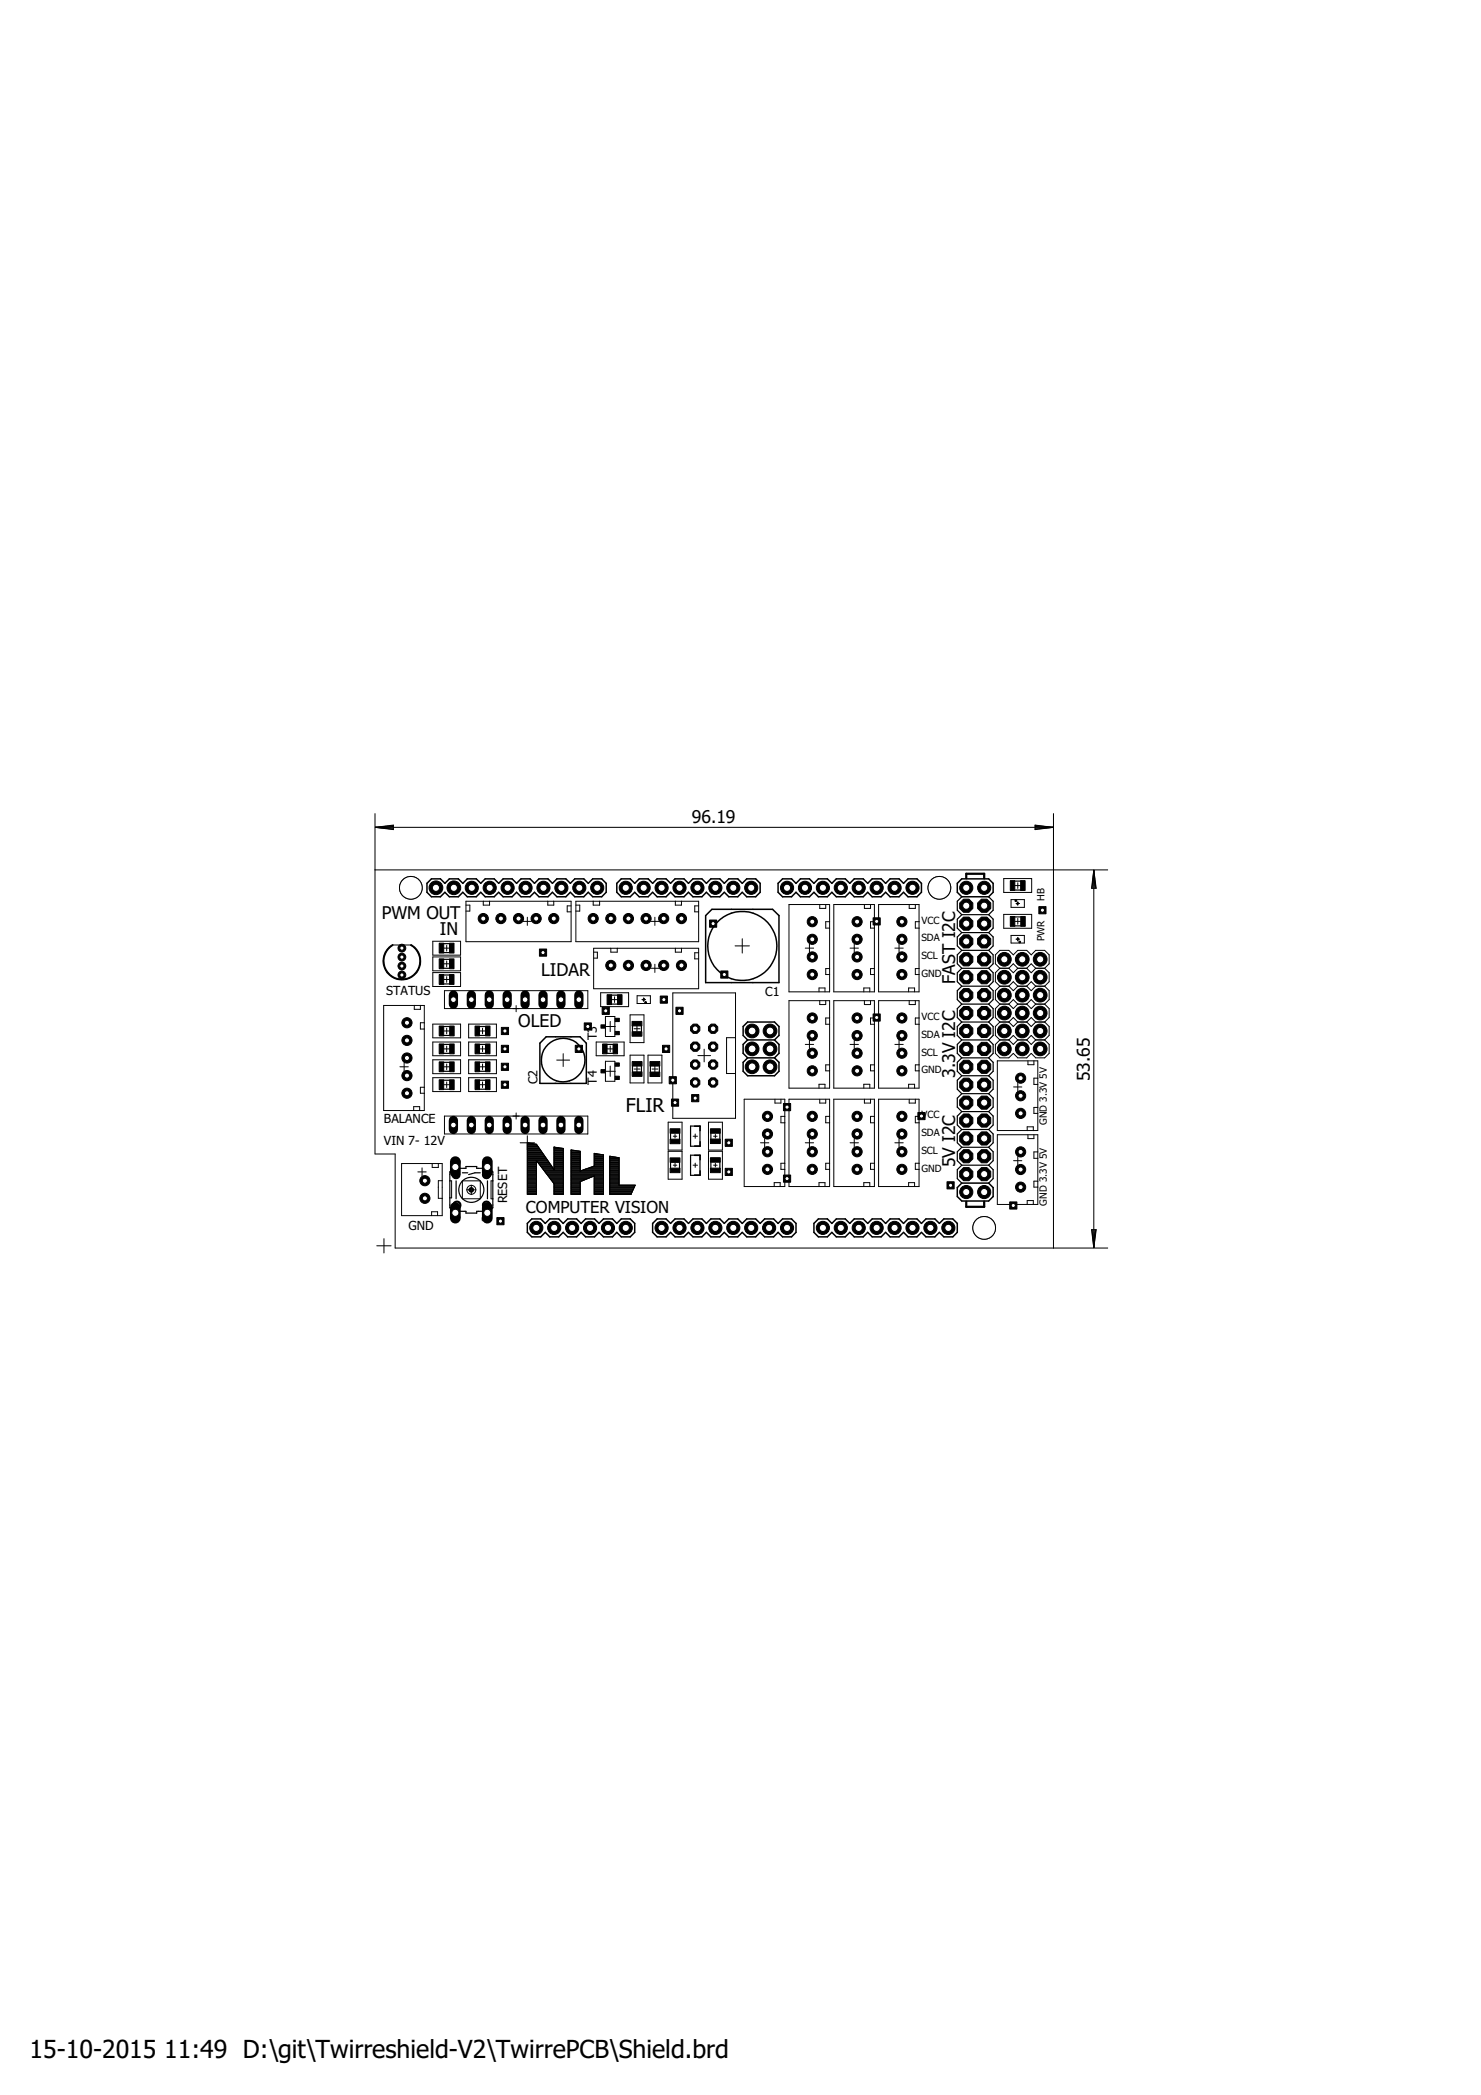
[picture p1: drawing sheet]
<svg xmlns="http://www.w3.org/2000/svg" width="210mm" height="297mm" viewBox="0 0 210 297" stroke-linecap="round" stroke-linejoin="round" font-family="sans-serif">
<defs><g id="words">
<g font-size="3.5">
<text x="4.2" y="291.8">15-10-2015</text>
<text x="23.3" y="291.8">11:49 D:\git\Twirreshield-V2\TwirrePCB\Shield.brd</text>
</g>
<text font-size="2.7" x="88.7" y="157.6">FLIR</text>
<g font-size="2.5">
<text x="98.1" y="116.7">96.19</text>
<text x="54.1" y="130.3">PWM OUT</text>
<text x="62.4" y="132.5">IN</text>
<text x="76.7" y="138.4">LIDAR</text>
<text x="135.4" y="139.5" transform="rotate(-90 135.4 139.5)">FAST I2C</text>
<text x="73.5" y="145.5">OLED</text>
<text x="135.4" y="152.8" transform="rotate(-90 135.4 152.8)">3.3V I2C</text>
<text x="154.5" y="153.3" transform="rotate(-90 154.5 153.3)">53.65</text>
<text x="135.4" y="165.5" transform="rotate(-90 135.4 165.5)">5V I2C</text>
</g>
<text font-size="2.3" x="74.5" y="171.9">COMPUTER VISION</text>
<g font-size="1.8">
<text x="54.7" y="141.1">STATUS</text>
<text x="108.5" y="141.2">C1</text>
<text x="84.6" y="147.4" transform="rotate(-90 84.6 147.4)">T3</text>
<text x="76.2" y="153.7" transform="rotate(-90 76.2 153.7)">C2</text>
<text x="84.6" y="153.8" transform="rotate(-90 84.6 153.8)">T4</text>
<text x="54.4" y="159.2">BALANCE</text>
<text x="54.4" y="162.4">VIN 7- 12V</text>
<text x="65.3" y="165.1" transform="rotate(-90 65.3 165.1)">3</text>
<text x="69.7" y="165.4" transform="rotate(-90 69.7 165.4)">1</text>
<text x="65.3" y="173.2" transform="rotate(-90 65.3 173.2)">4</text>
<text x="69.6" y="173.2" transform="rotate(-90 69.6 173.2)">2</text>
<text x="71.9" y="170.6" transform="rotate(-90 71.9 170.6)">RESET</text>
<text x="57.9" y="174.4">GND</text>
</g>
<g font-size="1.4">
<text x="130.6" y="130.9">VCC</text>
<text x="148.1" y="127.8" transform="rotate(-90 148.1 127.8)">HB</text>
<text x="130.6" y="133.5">SDA</text>
<text x="130.6" y="136">SCL</text>
<text x="148.1" y="133.5" transform="rotate(-90 148.1 133.5)">PWR</text>
<text x="130.6" y="138.6">GND</text>
<text x="130.6" y="144.6">VCC</text>
<text x="130.6" y="147.1">SDA</text>
<text x="130.6" y="149.7">SCL</text>
<text x="130.6" y="152.2">GND</text>
<text x="130.6" y="158.6">VCC</text>
<text x="130.6" y="161.1">SDA</text>
<text x="148.4" y="159.5" transform="rotate(-90 148.4 159.5)">GND 3.3V 5V</text>
<text x="130.6" y="163.6">SCL</text>
<text x="130.6" y="166.2">GND</text>
<text x="148.4" y="170.9" transform="rotate(-90 148.4 170.9)">GND 3.3V 5V</text>
</g>
</g></defs>
<g fill="none" stroke="#000" stroke-width=".14">
<path d="M55.7 134h2.5M56.4 137h1.1M57 136.4v1.1M61.3 133.5h4v1.9h-4zM61.3 135.7h4v1.9h-4zM61.3 137.9h4v2h-4zM62.9 134.4h.8M62.9 136.7h.8M62.9 138.9h.8M63.3 134v.9M63.3 136.2v.9M63.3 138.5v.8"/>
<path d="M66 127.8h14.9v5.7h-14.9zM66 128.3h.6v.9h-.6M68.5 127.8v.5h.9v-.5M74.1 130.6h1.2M74.7 130v1.2M77.6 127.8v.5h.9v-.5M80.9 128.4h-.5v.9h.5M81.6 127.8h17.4v5.7h-17.4zM81.6 128.3h.6v.9h-.6M84.1 127.8v.5h.9v-.5M84.1 134.5h14.9v5.7h-14.9zM84.1 135h.6v.8h-.6"/>
<path d="M86.6 134.5v.5h.9v-.5M92.2 137.3h1.2M92.2 130.6h1.2M92.8 130v1.2M92.8 136.7v1.2M95.7 127.8v.5h.9v-.5M95.7 134.5v.5h.9v-.5M99 135.1h-.5v.9h.5M99 128.4h-.5v.9h.5M104.2 134.1h2M105.2 133.1v2M111.8 128.2h5.8v12.4h-5.8z"/>
<path d="M114.1 134.4h1.2M114.7 133.9v1.1M116.2 128.2v.6h.8v-.6M117.6 130.7h-.6v.9h.6M117.6 137.3h-.6v.9h.6M118.2 128.2h5.7v12.4h-5.7zM120.5 134.4h1.2M121.1 133.9v1.1M122.5 128.2v.6h.9v-.6M123.9 130.7h-.5v.9h.5M123.9 137.3h-.5v.9h.5M124.5 128.2h5.8v12.4h-5.8z"/>
<path d="M126.8 134.4h1.2M127.4 133.9v1.1M128.9 128.2v.6h.8v-.6M130.3 130.7h-.6v.9h.6M130.3 137.3h-.6v.9h.6M141.7 137.3l-.6-.6v-1.3l.6-.7h1.3l.6 .7 .7-.7h1.2l.7 .7 .6-.7h1.3l.6 .7v1.3l-.6 .6M141.7 137.3l-.6 .6v1.3l.6 .6M141.7 139.8l-.6 .7v1.2l.6 .7M141.7 139.8h1.3M141.7 137.3h1.3M142.3 124.6h3.9v1.9h-3.9zM142.3 129.6h3.9v2h-3.9z"/>
<path d="M143 139.8l.6 .7 .7-.7M143 137.3l.6 .6 .7-.6M143 139.8l.6-.6 .7 .6M143 137.3l.6-.6 .7 .6M143.3 127.6h1.9v1.1h-1.9zM143.3 132.6h1.9v1.1h-1.9zM143.8 125.6h.9M143.8 130.6h.9M144 128.1h.5M144 133.2h.5M144.1 128.1l.2-.1 .1 .1-.2 .2zM144.1 133.2l.2-.2 .1 .1-.1 .2z"/>
<path d="M144.3 139.8h1.2M144.3 137.3h1.2M144.3 125.2v.8M144.3 127.8v.6M144.3 130.2v.8M144.3 132.9v.5M144.6 138.6h.5M144.6 136h.5M144.9 135.8v.5M144.9 138.3v.5M145.5 139.8l.7 .7 .6-.7M145.5 137.3l.7 .6 .6-.6"/>
<path d="M145.5 139.8l.7-.6 .6 .6M145.5 137.3l.7-.6 .6 .6M146.8 139.8h1.3M146.8 137.3h1.3M148.1 137.3l.6 .6v1.3l-.6 .6M148.1 139.8l.6 .7v1.2l-.6 .7M54.4 142.6h5.7v14.9h-5.7zM56.7 151.3h1.2M57.3 150.7v1.1M58.6 157.5v-.6h.9v.6M58.7 142.6v.5h.9v-.5M60.1 154.2h-.5v.8h.5"/>
<path d="M60.1 145h-.5v.9h.5M61.3 147.7h4v2h-4zM61.3 152.8h4v2h-4zM61.3 145.2h4v2h-4zM61.3 150.3h4v1.9h-4zM62.9 148.7h.8M62.9 153.8h.8M62.9 151.3h.8M62.9 146.2h.8M63 140.5h20.3v2.5h-20.3zM63 158.2h20.3v2.6h-20.3zM63.3 145.8v.8"/>
<path d="M63.3 148.3v.8M63.3 150.9v.8M63.3 153.4v.8M66.4 147.7h4v2h-4zM66.4 152.8h4v2h-4zM66.4 145.2h4v2h-4zM66.4 150.3h4v1.9h-4zM68 148.7h.8M68 153.8h.8M68 151.3h.8M68 146.2h.8M68.4 145.8v.8"/>
<path d="M68.4 148.3v.8M68.4 150.9v.8M68.4 153.4v.8M73.2 142.6v.8M73.2 157.8v.9M78.9 150.3h1.8M79.8 149.4v1.8M84.5 147.7h4v2h-4zM85.1 140.8h4v1.9h-4zM85.7 145.5h1.5M85.7 151.9h1.5M85.8 144.1h1.3v2.9h-1.3z"/>
<path d="M85.8 150.5h1.3v2.8h-1.3zM86.1 148.7h.8M86.5 144.8v1.5M86.5 148.3v.8M86.5 151.2v1.4M86.7 141.7h.8M87.1 141.3v.8M89.3 143.9h2v3.9h-2zM89.3 149.6h2v3.9h-2zM89.9 145.9h.8M89.9 151.6h.8M90.3 145.5v.8"/>
<path d="M90.3 151.2v.8M90.3 141.2h1.9v1.1h-1.9zM91 141.7h.5M91.1 141.7l.2-.1 .1 .1-.2 .2zM91.2 141.5v.5M91.8 149.6h2v3.9h-2zM92.4 151.6h.8M92.8 151.2v.8M94.7 159.1h2v4h-2zM95.4 140.8h8.8v17.8h-8.8zM98.9 149.7h1.8M99.8 148.8v1.8"/>
<path d="M100.4 159.1h2v4h-2zM104.2 147.1h-1.2v5.1h1.2M105.5 155.9h5.7v12.3h-5.7zM109.8 155.9v.5h.9v-.5M111.2 158.3h-.5v.9h.5M111.8 141.9h5.8v12.4h-5.8zM111.8 155.9h5.8v12.3h-5.8zM114.1 148.1h1.2M114.7 147.5v1.2M116.1 154.3v-.6h.8v.6M116.1 140.6v-.5h.8v.5M116.2 141.9v.5h.8v-.5"/>
<path d="M116.2 155.9v.5h.8v-.5M117.6 151h-.6v.8h.6M117.6 144.3h-.6v.9h.6M117.6 158.3h-.6v.9h.6M118.2 141.9h5.7v12.4h-5.7zM118.2 155.9h5.7v12.3h-5.7zM120.5 148.1h1.2M121.1 147.5v1.2M122.4 154.3v-.6h.9v.6M122.4 140.6v-.5h.9v.5M122.5 141.9v.5h.9v-.5M122.5 155.9v.5h.9v-.5"/>
<path d="M123.9 151h-.5v.8h.5M123.9 144.3h-.5v.9h.5M123.9 158.3h-.5v.9h.5M124.5 141.9h5.8v12.4h-5.8zM124.5 155.9h5.8v12.3h-5.8zM126.8 148.1h1.2M127.4 147.5v1.2M128.8 140.6v-.5h.8v.5M128.8 154.3v-.6h.8v.6M128.9 141.9v.5h.8v-.5M128.9 155.9v.5h.8v-.5M130.3 151h-.6v.8h.6"/>
<path d="M130.3 144.3h-.6v.9h.6M130.3 158.3h-.6v.9h.6M141.4 150.4h5.7v9.9h-5.7zM141.7 147.4l-.6 .7v1.3l.6 .6h1.3l.6-.6 .7 .6h1.2l.7-.6 .6 .6h1.3l.6-.6v-1.3l-.6-.7M141.7 147.4h1.3M141.7 142.4l-.6 .6v1.3l.6 .6M141.7 144.9l-.6 .6v1.3l.6 .6M141.7 144.9h1.3M141.7 142.4h1.3M143 144.9l.6 .6 .7-.6M143 147.4l.6 .7 .7-.7M143 142.4l.6 .6 .7-.6"/>
<path d="M143 147.4l.6-.6 .7 .6M143 144.9l.6-.6 .7 .6M143 142.4l.6-.7 .7 .7M143.7 154.1h1.1M144.3 147.4h1.2M144.3 144.9h1.2M144.3 142.4h1.2M144.3 153.5v1.2M144.6 148.7h.5M144.6 146.2h.5M144.6 143.6h.5M144.6 141.1h.5"/>
<path d="M144.9 140.8v.6M144.9 143.4v.5M144.9 145.9v.6M144.9 148.4v.6M145.5 142.4l.7 .6 .6-.6M145.5 144.9l.7 .6 .6-.6M145.5 147.4l.7 .7 .6-.7M145.5 147.4l.7-.6 .6 .6M145.5 144.9l.7-.6 .6 .6M145.5 142.4l.7-.7 .6 .7M145.7 150.4v.6h.8v-.6M146.8 147.4h1.3"/>
<path d="M146.8 144.9h1.3M146.8 142.4h1.3M147.1 152.9h-.6v.9h.6M147.1 157h-.6v.9h.6M148.1 142.4l.6 .6v1.3l-.6 .6M148.1 144.9l.6 .6v1.3l-.6 .6M53.4 176.6h2M54.4 175.6v2.1M56.9 165h5.8v7.4h-5.8zM59.2 166.2h1.2M59.8 165.6v1.2M61.2 172.4v-.6h.8v.6"/>
<path d="M61.3 165v.5h.8v-.5M62.7 167.4h-.6v2.5h.6M63.8 167.4h.2v2.4h-.2M65.5 167.4h2.6v2.6h-2.6zM66.1 168.7h1.4M66.8 168v1.4M69.8 167.4h-.2v2.6h.2M73.7 162h2.1M74.7 167.2h1.3M74.7 165.8h1.3M74.7 164.9h1.3M74.7 167.7h1.3"/>
<path d="M74.7 163.3h2.1M74.7 167.4h1.3M74.7 165.5h1.3M74.7 161v8.3h1.3v-4.8l2.5 3.3v1.5h1.3v-6.5l-1.3-.2M74.7 162l1.3 .2 2.5 3.6v-3.2M74.7 168.1h1.3M74.7 169.3h1.3M74.7 169.2h1.3M74.7 169.1h1.3M74.7 169h1.3M74.7 168.9h1.3M74.7 168.8h1.3"/>
<path d="M74.7 168.7h1.3M74.7 168.6h1.3M74.7 168.4h1.3M74.7 168.3h1.3M74.7 168.2h1.3M74.7 168h1.3M74.7 167.9h1.3M74.7 167.8h1.3M74.7 167.6h1.3M74.7 167.5h1.3M74.7 167.3h1.3M74.7 167.1h1.3"/>
<path d="M74.7 167h1.3M74.7 166.9h1.3M74.7 166.8h1.3M74.7 166.7h1.3M74.7 166.6h1.3M74.7 166.5h1.3M74.7 166.3h1.3M74.7 166.2h1.3M74.7 166.1h1.3M74.7 166h1.3M74.7 165.9h1.3M74.7 165.7h1.3"/>
<path d="M74.7 165.6h1.3M74.7 165.4h1.3M74.7 165.3h1.3M74.7 165.2h1.3M74.7 165.1h1.3M74.7 165h1.3M74.7 164.8h1.3M74.7 164.7h1.3M74.7 164.6h1.3M74.7 164.5h2.9M74.7 164.4h2.9M74.7 164.4h2.8"/>
<path d="M74.7 164.3h2.7M74.7 164.2h2.7M74.7 164.1h2.6M74.7 164h2.5M74.7 163.9h2.5M74.7 163.8h2.4M74.7 163.7h2.3M74.7 163.6h2.3M74.7 163.5h2.2M74.7 163.4h2.1M74.7 163.2h2M74.7 163.1h1.9"/>
<path d="M74.7 163h1.9M74.7 162.9h1.8M74.7 162.8h1.8M74.7 162.8h1.7M74.7 162.6h1.6M74.7 162.6h1.5M74.7 162.5h1.5M74.7 162.4h1.4M74.7 162.3h1.4M74.7 162.2h.9M74.7 162.1h.3M76.1 164.6h1.6"/>
<path d="M76.2 164.7h1.6M76.3 164.8h1.5M76.3 164.9h1.6M76.4 165h1.6M76.5 165.1h1.5M76.5 165.2h1.6M76.6 165.3h1.6M76.7 165.4h1.5M76.8 165.5h1.5M76.8 165.6h1.6M76.9 165.7h1.5M77 165.8h1.5"/>
<path d="M77 165.9h2.8M77.1 166h2.7M77.2 166.1h2.6M77.3 166.2h2.5M77.3 166.3h2.5M77.4 166.3h2.4M77.5 166.5h2.3M77.6 166.5h2.2M77.6 166.6h2.2M77.7 166.7h2.1M77.8 166.8h2M77.9 166.9h1.9"/>
<path d="M77.9 167h1.9M78 167.1h1.8M78.1 167.2h1.7M78.1 167.3h1.7M78.2 167.4h1.6M78.3 167.5h1.5M78.3 167.6h1.5M78.4 167.7h1.4M78.5 167.8h1.3M78.5 165.8h1.3M78.5 164.9h1.3M78.5 163.3h1.3"/>
<path d="M78.5 165.5h1.3M78.5 168.1h1.3M78.5 169.3h1.3M78.5 169.2h1.3M78.5 169.1h1.3M78.5 169h1.3M78.5 168.9h1.3M78.5 168.8h1.3M78.5 168.7h1.3M78.5 168.6h1.3M78.5 168.4h1.3M78.5 168.3h1.3"/>
<path d="M78.5 168.2h1.3M78.5 168h1.3M78.5 167.9h1.3M78.5 165.7h1.3M78.5 165.6h1.3M78.5 165.4h1.3M78.5 165.3h1.3M78.5 165.2h1.3M78.5 165.1h1.3M78.5 165h1.3M78.5 164.8h1.3M78.5 164.7h1.3"/>
<path d="M78.5 164.6h1.3M78.5 164.5h1.3M78.5 164.4h1.3M78.5 164.3h1.3M78.5 164.2h1.3M78.5 164.1h1.3M78.5 164h1.3M78.5 163.9h1.3M78.5 163.8h1.3M78.5 163.7h1.3M78.5 163.6h1.3M78.5 163.5h1.3"/>
<path d="M78.5 163.4h1.3M78.5 163.2h1.3M78.5 163.1h1.3M78.5 163h1.3M78.5 162.9h1.3M78.5 162.8h1.3M78.5 162.8h.7M78.5 162.6h.1M80.9 167.2h2.1M80.9 165.8h1.3M80.9 164.9h1.3M80.9 167.7h1.3"/>
<path d="M80.9 163.3h1.3M80.9 167.4h1.7M80.9 165.5h1.3M80.9 163l1.3 .2v2.8l2-.7v-1.8l1.3 .2v5.6h-1.3v-2.6l-2 .8v1.8h-1.3zM80.9 168.1h1.3M80.9 169.3h1.3M80.9 169.2h1.3M80.9 169.1h1.3M80.9 169h1.3M80.9 168.9h1.3M80.9 168.8h1.3M80.9 168.7h1.3"/>
<path d="M80.9 168.6h1.3M80.9 168.4h1.3M80.9 168.3h1.3M80.9 168.2h1.3M80.9 168h1.3M80.9 167.9h1.3M80.9 167.8h1.3M80.9 167.6h1.3M80.9 167.5h1.4M80.9 167.3h1.9M80.9 167.1h2.4M80.9 167h2.6"/>
<path d="M80.9 166.9h2.9M80.9 166.8h3.1M80.9 166.7h4.6M80.9 166.6h4.6M80.9 166.5h4.6M80.9 166.3h4.6M80.9 166.2h4.6M80.9 166.1h4.6M80.9 166h1.3M80.9 165.9h1.3M80.9 165.7h1.3M80.9 165.6h1.3"/>
<path d="M80.9 165.4h1.3M80.9 165.3h1.3M80.9 165.2h1.3M80.9 165.1h1.3M80.9 165h1.3M80.9 164.8h1.3M80.9 164.7h1.3M80.9 164.6h1.3M80.9 164.5h1.3M80.9 164.4h1.3M80.9 164.3h1.3M80.9 164.2h1.3"/>
<path d="M80.9 164.1h1.3M80.9 164h1.3M80.9 163.9h1.3M80.9 163.8h1.3M80.9 163.7h1.3M80.9 163.6h1.3M80.9 163.5h1.3M80.9 163.4h1.3M80.9 163.2h1.2M80.9 163.1h.5M82.4 166h3.1M82.7 165.9h2.8"/>
<path d="M83 165.8h2.5M83.2 165.7h2.3M83.5 165.6h2M83.8 165.5h1.7M84 165.4h1.5M84.2 167.2h1.3M84.2 164.9h1.3M84.2 167.7h1.3M84.2 167.4h1.3M84.2 168.1h1.3M84.2 169.3h1.3M84.2 169.2h1.3"/>
<path d="M84.2 169.1h1.3M84.2 169h1.3M84.2 168.9h1.3M84.2 168.8h1.3M84.2 168.7h1.3M84.2 168.6h1.3M84.2 168.4h1.3M84.2 168.3h1.3M84.2 168.2h1.3M84.2 168h1.3M84.2 167.9h1.3M84.2 167.8h1.3"/>
<path d="M84.2 167.6h1.3M84.2 167.5h1.3M84.2 167.3h1.3M84.2 167.1h1.3M84.2 167h1.3M84.2 166.9h1.3M84.2 166.8h1.3M84.2 165.3h1.3M84.2 165.2h1.3M84.2 165.1h1.3M84.2 165h1.3M84.2 164.8h1.3"/>
<path d="M84.2 164.7h1.3M84.2 164.6h1.3M84.2 164.5h1.3M84.2 164.4h1.3M84.2 164.3h1.3M84.2 164.2h1.3M84.2 164.1h1.3M84.2 164h1.3M84.2 163.9h1.3M84.2 163.8h1.3M84.2 163.7h1M84.2 163.6h.4"/>
<path d="M86.4 167.2h1.3M86.4 165.8h1.3M86.4 164.9h1.3M86.4 167.7h1.3M86.4 167.4h1.3M86.4 165.5h1.3M86.4 169.3h3.1M86.4 169.2h3.1M86.4 169.1h3.1M86.4 169h3.2M86.4 168.9h3.2M86.4 168.8h3.3"/>
<path d="M86.4 168.7h3.3M86.4 168.6h3.3M86.4 168.6h3.4M86.4 168.4h3.4M86.4 168.4h3.5M86.4 168.3h3.5M86.4 168.2h3.6M86.4 168h1.3M86.4 167.9h1.3M86.4 167.8h1.3M86.4 167.6h1.3M86.4 167.5h1.3"/>
<path d="M86.4 167.3h1.3M86.4 167.1h1.3M86.4 167h1.3M86.4 166.9h1.3M86.4 166.8h1.3M86.4 166.7h1.3M86.4 166.6h1.3M86.4 166.5h1.3M86.4 166.3h1.3M86.4 166.2h1.3M86.4 166.1h1.3M86.4 166h1.3"/>
<path d="M86.4 165.9h1.3M86.4 165.7h1.3M86.4 165.6h1.3M86.4 165.4h1.3M86.4 165.3h1.3M86.4 165.2h1.3M86.4 165.1h1.3M86.4 165h1.3M86.4 164.8h1.3M86.4 164.7h1.3M86.4 164.6h1.3M86.4 164.5h1.3"/>
<path d="M86.4 164.4h1.3M86.4 164.3h1.3M86.4 164.2h1.3M86.4 164.1h.9M86.4 164h.3M87.7 164.1l-1.3-.2v5.4h3l.6-1.3-3.6 .1M87.7 164.1v3.9M94.7 163.2h2v4h-2zM95.4 165.2h.5M95.4 161.1h.5M95.7 160.8v.6M95.7 165v.5"/>
<path d="M98.2 165.2h.6M98.2 161.1h.6M98.5 160.8v.6M98.5 164.9v.6M100.4 163.2h2v4h-2zM101.1 165.2h.5M101.1 161.1h.5M101.4 160.8v.6M101.4 165v.5M107.8 162h1.2M108.4 161.5v1.1M109.7 168.2v-.5h.9v.5"/>
<path d="M111.2 164.9h-.5v.9h.5M114.1 162h1.2M114.7 161.5v1.1M116.1 168.2v-.5h.8v.5M117.6 164.9h-.6v.9h.6M120.5 162h1.2M121.1 161.5v1.1M122.4 168.2v-.5h.9v.5M123.9 164.9h-.5v.9h.5M126.8 162h1.2M127.4 161.5v1.1M128.8 168.2v-.5h.8v.5"/>
<path d="M130.3 164.9h-.6v.9h.6M141.4 160.9h5.7v9.9h-5.7zM143.7 164.6h1.1M144.3 164v1.2M145.6 160.3v-.5h.9v.5M145.6 170.8v-.6h.9v.6M145.7 160.9v.5h.8v-.5M147.1 163.3h-.6v.9h.6M147.1 167.5h-.6v.8h.6"/>
<circle cx="66.8" cy="168.7" r=".64"/>
</g>
<g fill="none" stroke="#000" stroke-width=".15">
<path d="M53.1 115.4v7.9M53.2 117.3h96M53.2 117.3l2.6-.3v.6zM53.2 117.3l2.6 .1M53.2 117.3l2.6 .3M55.8 117.2l-2.6 .1M55.8 117.1l-2.6 .2M146.7 117l2.5 .3-2.5 .3zM146.7 117.2l2.5 .1M146.7 117.1l2.5 .2M149.2 117.3l-2.5 .1M149.2 117.3l-2.5 .3"/>
<path d="M149.3 115.4v7.9h7.7M155 123.4v53.5M155 123.4l.4 2.5h-.7zM155 123.4l-.1 2.5M155 123.4l.2 2.5M155 123.4l-.2 2.5M155 123.4l.3 2.5M149.3 177h7.7M154.7 174.3h.7l-.4 2.6zM154.8 174.3l.2 2.6M154.9 174.3l.1 2.6M155.2 174.3l-.2 2.6"/>
<path d="M155.3 174.3l-.3 2.6"/>
</g>
<g fill="none" stroke="#000" stroke-width=".21">
<path d="M61.2 124.6h1.2l.7 .6 .6-.6h1.3l.6 .6 .6-.6h1.3l.6 .6 .7-.6h1.2l.7 .6 .6-.6h1.3l.6 .6 .7-.6h1.2l.7 .6 .6-.6h1.3l.6 .6 .6-.6h1.3l.6 .6 .7-.6h1.2l.7 .6 .6-.6h1.3l.6 .6v1.3l-.6 .6h-1.3l-.6-.6-.7 .6h-1.2l-.7-.6-.6 .6h-1.3l-.6-.6-.6 .6h-1.3l-.6-.6-.7 .6h-1.2l-.7-.6-.6 .6h-1.3l-.6-.6-.7 .6h-1.2l-.7-.6-.6 .6h-1.3l-.6-.6-.6 .6h-1.3l-.6-.6-.7 .6h-1.2l-.7-.6v-1.3zM88.1 124.6h1.2l.7 .6 .6-.6h1.3l.6 .6 .6-.6h1.3l.6 .6 .7-.6h1.2l.7 .6 .6-.6h1.3l.6 .6 .7-.6h1.2l.7 .6 .6-.6h1.3l.6 .6 .6-.6h1.3l.6 .6v1.3l-.6 .6h-1.3l-.6-.6-.6 .6h-1.3l-.6-.6-.7 .6h-1.2l-.7-.6-.6 .6h-1.3l-.6-.6-.7 .6h-1.2l-.7-.6-.6 .6h-1.3l-.6-.6-.6 .6h-1.3l-.6-.6-.7 .6h-1.2l-.7-.6v-1.3zM100 129.8l.9-.9h8.6l.9 .9v9.5h-10.4zM110.9 124.6h1.3l.6 .6 .7-.6h1.2l.7 .6 .6-.6h1.3l.6 .6 .6-.6h1.3l.6 .6 .7-.6h1.2l.7 .6 .6-.6h1.3l.6 .6 .7-.6h1.2l.7 .6 .6-.6h1.3l.6 .6v1.3l-.6 .6h-1.3l-.6-.6-.7 .6h-1.2l-.7-.6-.6 .6h-1.3l-.6-.6-.7 .6h-1.2l-.7-.6-.6 .6h-1.3l-.6-.6-.6 .6h-1.3l-.6-.6-.7 .6h-1.2l-.7-.6-.6 .6h-1.3l-.6-.6v-1.3zM136.3 124.6h3.8l.7 .6v1.3l-.7 .6h-3.8l-.6-.6v-1.3zM77.4 147h4.8l.9 .9v5.7h-6.6v-5.7zM98.4 159.7h.8v.6M106 147.4l-.7-.6v-1.3l.7-.6h3.8l.6 .6v1.3l-.6 .6M106 150l-.7 .6v1.3l.7 .6h3.8l.6-.6v-1.3l-.6-.6M106 147.4l-.7 .7v1.3l.7 .6M106 147.4h3.8M106 150h3.8"/>
<path d="M109.8 147.4l.6 .7v1.3l-.6 .6M75.4 172.8h1.2l.7 .7 .6-.7h1.3l.6 .7 .7-.7h1.2l.7 .7 .6-.7h1.3l.6 .7 .6-.7h1.3l.6 .7 .7-.7h1.2l.7 .7v1.2l-.7 .7h-1.2l-.7-.7-.6 .7h-1.3l-.6-.7-.6 .7h-1.3l-.6-.7-.7 .7h-1.2l-.7-.7-.6 .7h-1.3l-.6-.7-.7 .7h-1.2l-.7-.7v-1.2zM93.1 172.8h1.3l.6 .7 .7-.7h1.2l.7 .7 .6-.7h1.3l.6 .7 .7-.7h1.2l.7 .7 .6-.7h1.3l.6 .7 .6-.7h1.3l.6 .7 .7-.7h1.2l.7 .7 .6-.7h1.3l.6 .7v1.2l-.6 .7h-1.3l-.6-.7-.7 .7h-1.2l-.7-.7-.6 .7h-1.3l-.6-.7-.6 .7h-1.3l-.6-.7-.7 .7h-1.2l-.7-.7-.6 .7h-1.3l-.6-.7-.7 .7h-1.2l-.7-.7-.6 .7h-1.3l-.6-.7v-1.2zM98.4 163.8h.8v.6M99.2 161.9v.6h-.8M99.2 166v.6h-.8M116 172.8h1.3l.6 .7 .6-.7h1.3l.6 .7 .7-.7h1.2l.7 .7 .6-.7h1.3l.6 .7 .7-.7h1.2l.7 .7 .6-.7h1.3l.6 .7 .6-.7h1.3l.6 .7 .7-.7h1.2l.7 .7v1.2l-.7 .7h-1.2l-.7-.7-.6 .7h-1.3l-.6-.7-.6 .7h-1.3l-.6-.7-.7 .7h-1.2l-.7-.7-.6 .7h-1.3l-.6-.7-.7 .7h-1.2l-.7-.7-.6 .7h-1.3l-.6-.7-.6 .7h-1.3l-.6-.7v-1.2zM135.7 168.4l.6-.7h3.8l.7 .7v1.3l-.7 .6h-3.8l-.6-.6z"/>
<circle cx="105.2" cy="134.1" r="4.9"/>
<circle cx="79.8" cy="150.3" r="3.1"/>
</g>
<g fill="none" stroke="#000" stroke-width=".17">
<path d="M62.9 137.3h.8M62.9 133.8h.8M62.9 135.1h.8M62.9 136h.8M62.9 138.2h.8M62.9 139.5h.8M136.3 127.1l-.6 .7v1.3l.6 .6M136.3 129.7l-.6 .6v1.3l.6 .6M136.3 132.2l-.6 .6v1.3l.6 .6M136.3 134.7l-.6 .7v1.3l.6 .6M136.3 137.3l-.6 .6v1.3l.6 .6M136.3 139.8l-.6 .7v1.2l.6 .7"/>
<path d="M136.3 139.8h3.8M136.3 137.3h3.8M136.3 134.7h3.8M136.3 132.2h3.8M136.3 129.7h3.8M140.1 139.8l.7 .7v1.2l-.7 .7M140.1 137.3l.7 .6v1.3l-.7 .6M140.1 134.7l.7 .7v1.3l-.7 .6M140.1 132.2l.7 .6v1.3l-.7 .6M140.1 127.1l.7 .7v1.3l-.7 .6M140.1 129.7l.7 .6v1.3l-.7 .6M143.8 124.9h.9"/>
<path d="M143.8 126.2h.9M143.8 131.3h.9M143.8 130h.9M62.9 148.1h.8M62.9 149.4h.8M62.9 154.4h.8M62.9 153.2h.8M62.9 151.9h.8M62.9 150.6h.8M62.9 146.8h.8M62.9 145.5h.8M68 148.1h.8"/>
<path d="M68 149.4h.8M68 154.4h.8M68 153.2h.8M68 151.9h.8M68 150.6h.8M68 146.8h.8M68 145.5h.8M86.1 148.1h.8M86.1 149.4h.8M86.7 142.4h.8M86.7 141.1h.8M89.6 145.5v.8"/>
<path d="M89.6 151.2v.8M90.9 145.5v.8M90.9 151.2v.8M92.2 151.2v.8M93.5 151.2v.8M97.9 159.7h1.3v2.8h-1.3zM136.3 144.9l-.6 .6v1.3l.6 .6M136.3 142.4l-.6 .6v1.3l.6 .6M136.3 147.4l-.6 .7v1.3l.6 .6M136.3 150l-.6 .6v1.3l.6 .6M136.3 152.5l-.6 .7v1.2l.6 .7M136.3 155.1l-.6 .6v1.3l.6 .6"/>
<path d="M136.3 157.6l-.6 .6v1.3l.6 .6M136.3 144.9h3.8M136.3 142.4h3.8M136.3 157.6h3.8M136.3 155.1h3.8M136.3 152.5h3.8M136.3 150h3.8M136.3 147.4h3.8M140.1 144.9l.7 .6v1.3l-.7 .6M140.1 142.4l.7 .6v1.3l-.7 .6M140.1 147.4l.7 .7v1.3l-.7 .6M140.1 150l.7 .6v1.3l-.7 .6"/>
<path d="M140.1 152.5l.7 .7v1.2l-.7 .7M140.1 155.1l.7 .6v1.3l-.7 .6M140.1 157.6l.7 .6v1.3l-.7 .6M63.8 166.2l.5-.5h1.7v-.3h1.6v.3h1.7l.5 .5v5l-.5 .5h-1.7v.3h-1.6v-.3h-1.7l-.5-.5zM64.6 167.4v2.6M65.5 166.3h.8M68.1 166.3h-.8l-.9 .2M69.1 167.4v2.6M95 160.7v.8M95 164.8v.8M96.3 160.7v.8M96.3 164.8v.8"/>
<path d="M97.9 163.8h1.3v2.8h-1.3zM100.8 160.7v.8M100.8 164.8v.8M102 160.7v.8M102 164.8v.8M136.3 160.1l-.6 .7v1.2l.6 .7M136.3 162.7l-.6 .6v1.3l.6 .6M136.3 165.2l-.6 .6v1.3l.6 .6M136.3 165.2h3.8M136.3 162.7h3.8M136.3 160.1h3.8M140.1 160.1l.7 .7v1.2l-.7 .7"/>
<path d="M140.1 162.7l.7 .6v1.3l-.7 .6M140.1 165.2l.7 .6v1.3l-.7 .6"/>
<circle cx="66.8" cy="168.7" r="1.78"/>
</g>
<path d="M136.9 124.5v-.6h2.6v.6M139.5 170.3v.8h-2.6v-.7" fill="none" stroke="#000" stroke-width=".32"/>
<g fill="#000" stroke="#000" stroke-width=".14">
<path d="M55.1 134.3l.6-.4v.1a2.56 2.56 0 0 0-1.2 2.9 2.56 2.56 0 0 0 2.5 1.9v.1a2.69 2.69 0 0 1-2.5-1.7 2.69 2.69 0 0 1 .6-2.9z" fill-rule="evenodd"/>
<path d="M58.3 133.9a2.67 2.67 0 0 1 1.3 3 2.67 2.67 0 0 1-2.6 2v-.1a2.55 2.55 0 0 0 2.4-1.9 2.55 2.55 0 0 0-1.2-2.9z" fill-rule="evenodd"/>
<path d="M64.2 166.1a.58 .58 0 0 1 .9 .2 .58 .58 0 0 1-.3 .8 .58 .58 0 0 1-.7-.6h.1a.43 .43 0 0 1 .6-.4 .43 .43 0 0 1 .2 .7 .43 .43 0 0 1-.8-.1v-.2h-.1z" fill-rule="evenodd"/>
<path d="M64.3 170.5a.58 .58 0 0 1 1 .1 .58 .58 0 0 1-.4 .8 .58 .58 0 0 1-.7-.5h.1a.44 .44 0 0 1 .6-.5 .44 .44 0 0 1 .2 .7 .44 .44 0 0 1-.7-.1l-.1-.1h-.1z" fill-rule="evenodd"/>
<path d="M66.5 168.5a.33 .33 0 0 1 .5 0 .33 .33 0 0 1-.1 .5 .33 .33 0 0 1-.4-.3l.3-.2a.17 .17 0 0 1 .1 .3 .17 .17 0 0 1-.2 0l-.2-.1z" fill-rule="evenodd"/>
<path d="M68.5 170.5a.58 .58 0 0 1 1 .1 .58 .58 0 0 1-.4 .8 .58 .58 0 0 1-.7-.5h.1a.44 .44 0 0 1 .6-.5 .44 .44 0 0 1 .2 .7 .44 .44 0 0 1-.7-.1l-.1-.1h-.1z" fill-rule="evenodd"/>
<path d="M68.5 166.1a.58 .58 0 0 1 1 .2 .58 .58 0 0 1-.4 .8 .58 .58 0 0 1-.7-.6h.1a.43 .43 0 0 1 .6-.4 .43 .43 0 0 1 .2 .7 .43 .43 0 0 1-.7-.1l-.1-.2h-.1z" fill-rule="evenodd"/>
<circle cx="144" cy="127.7" r=".13"/>
<circle cx="144.5" cy="133.6" r=".13"/>
<circle cx="91.5" cy="142.1" r=".13"/>
<circle cx="119.2" cy="174.1" r=".93"/>
</g>
<g fill="#000" stroke="#000" stroke-width=".14">
<path d="M62.3 133.7h.6v1.4h-.6zM62.3 136h.6v1.4h-.6zM62.3 138.2h.6v1.4h-.6zM63.7 133.7h.6v1.4h-.6zM63.7 136h.6v1.4h-.6zM63.7 138.2h.6v1.4h-.6zM66.6 125.6h.5v.5h-.5zM69.2 125.6h.5v.5h-.5zM71.7 125.6h.5v.5h-.5zM74.2 125.6h.5v.5h-.5zM76.8 125.6h.5v.5h-.5zM79.3 125.6h.5v.5h-.5z"/>
<path d="M81.9 125.6h.5v.5h-.5zM84.4 125.6h.5v.5h-.5zM88.4 125.6h.5v.5h-.5zM91 125.6h.5v.5h-.5zM93.5 125.6h.5v.5h-.5zM96.1 125.6h.5v.5h-.5zM98.6 125.6h.5v.5h-.5zM101.1 125.6h.5v.5h-.5zM103.7 125.6h.5v.5h-.5zM106.2 125.6h.5v.5h-.5zM111.3 125.6h.5v.5h-.5zM113.8 125.6h.5v.5h-.5z"/>
<path d="M116.4 125.6h.5v.5h-.5zM118.9 125.6h.5v.5h-.5zM121.5 125.6h.5v.5h-.5zM124 125.6h.5v.5h-.5zM126.5 125.6h.5v.5h-.5zM129.1 125.6h.5v.5h-.5zM136.7 138.3h.5v.5h-.5zM136.7 135.8h.5v.5h-.5zM136.7 133.2h.5v.5h-.5zM136.7 130.7h.5v.5h-.5zM136.7 128.2h.5v.5h-.5zM136.7 125.6h.5v.5h-.5z"/>
<path d="M139.2 138.3h.5v.5h-.5zM139.2 135.8h.5v.5h-.5zM139.2 133.2h.5v.5h-.5zM139.2 130.7h.5v.5h-.5zM139.2 128.2h.5v.5h-.5zM139.2 125.6h.5v.5h-.5zM143.2 124.9h.6v1.4h-.6zM143.2 129.9h.6v1.4h-.6zM144.7 124.9h.6v1.4h-.6zM144.7 129.9h.6v1.4h-.6zM62.3 153.1h.6v1.4h-.6zM62.3 150.6h.6v1.4h-.6z"/>
<path d="M62.3 148h.6v1.4h-.6zM62.3 145.5h.6v1.4h-.6zM63.7 153.1h.7v1.4h-.7zM63.7 150.6h.7v1.4h-.7zM63.7 148h.7v1.4h-.7zM63.7 145.5h.7v1.4h-.7zM67.3 153.1h.7v1.4h-.7zM67.3 150.6h.7v1.4h-.7zM67.3 148h.7v1.4h-.7zM67.3 145.5h.7v1.4h-.7zM68.8 153.1h.6v1.4h-.6zM68.8 150.6h.6v1.4h-.6z"/>
<path d="M68.8 148h.6v1.4h-.6zM68.8 145.5h.6v1.4h-.6zM85.2 145.3h.6v.5h-.6zM85.2 151.7h.6v.4h-.6zM85.4 148h.6v1.4h-.6zM86 141h.7v1.4h-.7zM86.9 148h.6v1.4h-.6zM87.2 144.4h.6v.4h-.6zM87.2 146.2h.6v.5h-.6zM87.2 150.7h.6v.5h-.6zM87.2 152.6h.6v.5h-.6zM87.5 141h.7v1.4h-.7z"/>
<path d="M89.6 144.8h1.4v.7h-1.4zM89.6 146.3h1.4v.6h-1.4zM89.6 152h1.4v.6h-1.4zM89.6 150.5h1.4v.7h-1.4zM92.1 150.5h1.4v.7h-1.4zM92.1 152h1.4v.6h-1.4zM106.3 145.9h.5v.5h-.5zM106.3 148.5h.5v.5h-.5zM106.3 151h.5v.5h-.5zM108.9 145.9h.5v.5h-.5zM108.9 148.5h.5v.5h-.5zM108.9 151h.5v.5h-.5z"/>
<path d="M136.7 145.9h.5v.5h-.5zM136.7 143.4h.5v.5h-.5zM136.7 140.8h.5v.6h-.5zM136.7 158.6h.5v.5h-.5zM136.7 156.1h.5v.5h-.5zM136.7 153.5h.5v.6h-.5zM136.7 151h.5v.5h-.5zM136.7 148.5h.5v.5h-.5zM139.2 145.9h.5v.5h-.5zM139.2 143.4h.5v.5h-.5zM139.2 140.8h.5v.6h-.5zM139.2 158.6h.5v.5h-.5z"/>
<path d="M139.2 156.1h.5v.5h-.5zM139.2 153.5h.5v.6h-.5zM139.2 151h.5v.5h-.5zM139.2 148.5h.5v.5h-.5zM75.8 173.8h.5v.5h-.5zM78.3 173.8h.5v.5h-.5zM80.8 173.8h.5v.5h-.5zM83.4 173.8h.5v.5h-.5zM85.9 173.8h.5v.5h-.5zM88.4 173.8h.5v.5h-.5zM93.5 173.8h.5v.5h-.5zM95 160h1.4v.7h-1.4z"/>
<path d="M95 161.5h1.4v.7h-1.4zM95 164.2h1.4v.6h-1.4zM95 165.6h1.4v.7h-1.4zM96.1 173.8h.5v.5h-.5zM98.6 173.8h.5v.5h-.5zM100.7 161.5h1.4v.6h-1.4zM100.7 160h1.4v.7h-1.4zM100.7 165.6h1.4v.7h-1.4zM100.7 164.1h1.4v.7h-1.4zM101.1 173.8h.5v.5h-.5zM103.7 173.8h.5v.5h-.5zM106.2 173.8h.5v.5h-.5z"/>
<path d="M108.8 173.8h.5v.5h-.5zM111.3 173.8h.5v.5h-.5zM116.4 173.8h.5v.5h-.5zM118.9 173.8h.5v.5h-.5zM121.5 173.8h.5v.5h-.5zM124 173.8h.5v.5h-.5zM126.5 173.8h.5v.5h-.5zM129.1 173.8h.5v.5h-.5zM131.6 173.8h.5v.5h-.5zM134.2 173.8h.5v.5h-.5zM136.7 166.2h.5v.5h-.5zM136.7 163.7h.5v.5h-.5z"/>
<path d="M136.7 161.2h.5v.5h-.5zM136.7 168.8h.5v.5h-.5zM139.2 166.2h.5v.5h-.5zM139.2 163.7h.5v.5h-.5zM139.2 161.2h.5v.5h-.5zM139.2 168.8h.5v.5h-.5z"/>
</g>
<circle cx="119.2" cy="174.1" r=".51" fill="#fff" stroke="#000" stroke-width=".14"/>
<circle cx="121.7" cy="174.1" r=".93" fill="#000" stroke="#000" stroke-width=".14"/>
<circle cx="121.7" cy="174.1" r=".51" fill="#fff" stroke="#000" stroke-width=".14"/>
<circle cx="124.2" cy="174.1" r=".93" fill="#000" stroke="#000" stroke-width=".14"/>
<circle cx="124.2" cy="174.1" r=".51" fill="#fff" stroke="#000" stroke-width=".14"/>
<circle cx="126.8" cy="174.1" r=".93" fill="#000" stroke="#000" stroke-width=".14"/>
<circle cx="126.8" cy="174.1" r=".51" fill="#fff" stroke="#000" stroke-width=".14"/>
<circle cx="129.3" cy="174.1" r=".93" fill="#000" stroke="#000" stroke-width=".14"/>
<circle cx="129.3" cy="174.1" r=".51" fill="#fff" stroke="#000" stroke-width=".14"/>
<circle cx="131.9" cy="174.1" r=".93" fill="#000" stroke="#000" stroke-width=".14"/>
<circle cx="131.9" cy="174.1" r=".51" fill="#fff" stroke="#000" stroke-width=".14"/>
<circle cx="134.4" cy="174.1" r=".93" fill="#000" stroke="#000" stroke-width=".14"/>
<circle cx="134.4" cy="174.1" r=".51" fill="#fff" stroke="#000" stroke-width=".14"/>
<circle cx="116.6" cy="174.1" r=".93" fill="#000" stroke="#000" stroke-width=".14"/>
<circle cx="116.6" cy="174.1" r=".51" fill="#fff" stroke="#000" stroke-width=".14"/>
<circle cx="114.1" cy="125.9" r=".93" fill="#000" stroke="#000" stroke-width=".14"/>
<circle cx="114.1" cy="125.9" r=".51" fill="#fff" stroke="#000" stroke-width=".14"/>
<circle cx="116.6" cy="125.9" r=".93" fill="#000" stroke="#000" stroke-width=".14"/>
<circle cx="116.6" cy="125.9" r=".51" fill="#fff" stroke="#000" stroke-width=".14"/>
<circle cx="119.2" cy="125.9" r=".93" fill="#000" stroke="#000" stroke-width=".14"/>
<circle cx="119.2" cy="125.9" r=".51" fill="#fff" stroke="#000" stroke-width=".14"/>
<circle cx="121.7" cy="125.9" r=".93" fill="#000" stroke="#000" stroke-width=".14"/>
<circle cx="121.7" cy="125.9" r=".51" fill="#fff" stroke="#000" stroke-width=".14"/>
<circle cx="124.2" cy="125.9" r=".93" fill="#000" stroke="#000" stroke-width=".14"/>
<circle cx="124.2" cy="125.9" r=".51" fill="#fff" stroke="#000" stroke-width=".14"/>
<circle cx="126.8" cy="125.9" r=".93" fill="#000" stroke="#000" stroke-width=".14"/>
<circle cx="126.8" cy="125.9" r=".51" fill="#fff" stroke="#000" stroke-width=".14"/>
<circle cx="129.3" cy="125.9" r=".93" fill="#000" stroke="#000" stroke-width=".14"/>
<circle cx="129.3" cy="125.9" r=".51" fill="#fff" stroke="#000" stroke-width=".14"/>
<circle cx="111.5" cy="125.9" r=".93" fill="#000" stroke="#000" stroke-width=".14"/>
<circle cx="111.5" cy="125.9" r=".51" fill="#fff" stroke="#000" stroke-width=".14"/>
<circle cx="96.3" cy="174.1" r=".93" fill="#000" stroke="#000" stroke-width=".14"/>
<circle cx="96.3" cy="174.1" r=".51" fill="#fff" stroke="#000" stroke-width=".14"/>
<circle cx="98.8" cy="174.1" r=".93" fill="#000" stroke="#000" stroke-width=".14"/>
<circle cx="98.8" cy="174.1" r=".51" fill="#fff" stroke="#000" stroke-width=".14"/>
<circle cx="101.4" cy="174.1" r=".93" fill="#000" stroke="#000" stroke-width=".14"/>
<circle cx="101.4" cy="174.1" r=".51" fill="#fff" stroke="#000" stroke-width=".14"/>
<circle cx="103.9" cy="174.1" r=".93" fill="#000" stroke="#000" stroke-width=".14"/>
<circle cx="103.9" cy="174.1" r=".51" fill="#fff" stroke="#000" stroke-width=".14"/>
<circle cx="106.5" cy="174.1" r=".93" fill="#000" stroke="#000" stroke-width=".14"/>
<circle cx="106.5" cy="174.1" r=".51" fill="#fff" stroke="#000" stroke-width=".14"/>
<circle cx="109" cy="174.1" r=".93" fill="#000" stroke="#000" stroke-width=".14"/>
<circle cx="109" cy="174.1" r=".51" fill="#fff" stroke="#000" stroke-width=".14"/>
<circle cx="111.5" cy="174.1" r=".93" fill="#000" stroke="#000" stroke-width=".14"/>
<circle cx="111.5" cy="174.1" r=".51" fill="#fff" stroke="#000" stroke-width=".14"/>
<circle cx="93.8" cy="174.1" r=".93" fill="#000" stroke="#000" stroke-width=".14"/>
<circle cx="93.8" cy="174.1" r=".51" fill="#fff" stroke="#000" stroke-width=".14"/>
<circle cx="91.2" cy="125.9" r=".93" fill="#000" stroke="#000" stroke-width=".14"/>
<circle cx="91.2" cy="125.9" r=".51" fill="#fff" stroke="#000" stroke-width=".14"/>
<circle cx="93.8" cy="125.9" r=".93" fill="#000" stroke="#000" stroke-width=".14"/>
<circle cx="93.8" cy="125.9" r=".51" fill="#fff" stroke="#000" stroke-width=".14"/>
<circle cx="96.3" cy="125.9" r=".93" fill="#000" stroke="#000" stroke-width=".14"/>
<circle cx="96.3" cy="125.9" r=".51" fill="#fff" stroke="#000" stroke-width=".14"/>
<circle cx="98.8" cy="125.9" r=".93" fill="#000" stroke="#000" stroke-width=".14"/>
<circle cx="98.8" cy="125.9" r=".51" fill="#fff" stroke="#000" stroke-width=".14"/>
<circle cx="101.4" cy="125.9" r=".93" fill="#000" stroke="#000" stroke-width=".14"/>
<circle cx="101.4" cy="125.9" r=".51" fill="#fff" stroke="#000" stroke-width=".14"/>
<circle cx="103.9" cy="125.9" r=".93" fill="#000" stroke="#000" stroke-width=".14"/>
<circle cx="103.9" cy="125.9" r=".51" fill="#fff" stroke="#000" stroke-width=".14"/>
<circle cx="106.5" cy="125.9" r=".93" fill="#000" stroke="#000" stroke-width=".14"/>
<circle cx="106.5" cy="125.9" r=".51" fill="#fff" stroke="#000" stroke-width=".14"/>
<circle cx="88.7" cy="125.9" r=".93" fill="#000" stroke="#000" stroke-width=".14"/>
<circle cx="88.7" cy="125.9" r=".51" fill="#fff" stroke="#000" stroke-width=".14"/>
<circle cx="69.4" cy="125.9" r=".93" fill="#000" stroke="#000" stroke-width=".14"/>
<circle cx="69.4" cy="125.9" r=".51" fill="#fff" stroke="#000" stroke-width=".14"/>
<circle cx="71.9" cy="125.9" r=".93" fill="#000" stroke="#000" stroke-width=".14"/>
<circle cx="71.9" cy="125.9" r=".51" fill="#fff" stroke="#000" stroke-width=".14"/>
<circle cx="74.5" cy="125.9" r=".93" fill="#000" stroke="#000" stroke-width=".14"/>
<circle cx="74.5" cy="125.9" r=".51" fill="#fff" stroke="#000" stroke-width=".14"/>
<circle cx="77" cy="125.9" r=".93" fill="#000" stroke="#000" stroke-width=".14"/>
<circle cx="77" cy="125.9" r=".51" fill="#fff" stroke="#000" stroke-width=".14"/>
<circle cx="79.6" cy="125.9" r=".93" fill="#000" stroke="#000" stroke-width=".14"/>
<circle cx="79.6" cy="125.9" r=".51" fill="#fff" stroke="#000" stroke-width=".14"/>
<circle cx="82.1" cy="125.9" r=".93" fill="#000" stroke="#000" stroke-width=".14"/>
<circle cx="82.1" cy="125.9" r=".51" fill="#fff" stroke="#000" stroke-width=".14"/>
<circle cx="84.6" cy="125.9" r=".93" fill="#000" stroke="#000" stroke-width=".14"/>
<circle cx="84.6" cy="125.9" r=".51" fill="#fff" stroke="#000" stroke-width=".14"/>
<circle cx="66.9" cy="125.9" r=".93" fill="#000" stroke="#000" stroke-width=".14"/>
<circle cx="66.9" cy="125.9" r=".51" fill="#fff" stroke="#000" stroke-width=".14"/>
<circle cx="139.5" cy="146.2" r="1.01" fill="#000" stroke="#000" stroke-width=".14"/>
<circle cx="139.5" cy="146.2" r=".51" fill="#fff" stroke="#000" stroke-width=".14"/>
<circle cx="136.9" cy="146.2" r="1.01" fill="#000" stroke="#000" stroke-width=".14"/>
<circle cx="136.9" cy="146.2" r=".51" fill="#fff" stroke="#000" stroke-width=".14"/>
<circle cx="139.5" cy="143.6" r="1.01" fill="#000" stroke="#000" stroke-width=".14"/>
<circle cx="139.5" cy="143.6" r=".51" fill="#fff" stroke="#000" stroke-width=".14"/>
<circle cx="136.9" cy="143.6" r="1.01" fill="#000" stroke="#000" stroke-width=".14"/>
<circle cx="136.9" cy="143.6" r=".51" fill="#fff" stroke="#000" stroke-width=".14"/>
<circle cx="139.5" cy="141.1" r="1.01" fill="#000" stroke="#000" stroke-width=".14"/>
<circle cx="139.5" cy="141.1" r=".51" fill="#fff" stroke="#000" stroke-width=".14"/>
<circle cx="136.9" cy="141.1" r="1.01" fill="#000" stroke="#000" stroke-width=".14"/>
<circle cx="136.9" cy="141.1" r=".51" fill="#fff" stroke="#000" stroke-width=".14"/>
<circle cx="139.5" cy="138.6" r="1.01" fill="#000" stroke="#000" stroke-width=".14"/>
<circle cx="139.5" cy="138.6" r=".51" fill="#fff" stroke="#000" stroke-width=".14"/>
<circle cx="136.9" cy="138.6" r="1.01" fill="#000" stroke="#000" stroke-width=".14"/>
<circle cx="136.9" cy="138.6" r=".51" fill="#fff" stroke="#000" stroke-width=".14"/>
<circle cx="139.5" cy="136" r="1.01" fill="#000" stroke="#000" stroke-width=".14"/>
<circle cx="139.5" cy="136" r=".51" fill="#fff" stroke="#000" stroke-width=".14"/>
<circle cx="136.9" cy="136" r="1.01" fill="#000" stroke="#000" stroke-width=".14"/>
<circle cx="136.9" cy="136" r=".51" fill="#fff" stroke="#000" stroke-width=".14"/>
<circle cx="139.5" cy="133.5" r="1.01" fill="#000" stroke="#000" stroke-width=".14"/>
<circle cx="139.5" cy="133.5" r=".51" fill="#fff" stroke="#000" stroke-width=".14"/>
<circle cx="136.9" cy="133.5" r="1.01" fill="#000" stroke="#000" stroke-width=".14"/>
<circle cx="136.9" cy="133.5" r=".51" fill="#fff" stroke="#000" stroke-width=".14"/>
<circle cx="139.5" cy="131" r="1.01" fill="#000" stroke="#000" stroke-width=".14"/>
<circle cx="139.5" cy="131" r=".51" fill="#fff" stroke="#000" stroke-width=".14"/>
<circle cx="136.9" cy="131" r="1.01" fill="#000" stroke="#000" stroke-width=".14"/>
<circle cx="136.9" cy="131" r=".51" fill="#fff" stroke="#000" stroke-width=".14"/>
<circle cx="139.5" cy="128.4" r="1.01" fill="#000" stroke="#000" stroke-width=".14"/>
<circle cx="139.5" cy="128.4" r=".51" fill="#fff" stroke="#000" stroke-width=".14"/>
<circle cx="136.9" cy="128.4" r="1.01" fill="#000" stroke="#000" stroke-width=".14"/>
<circle cx="136.9" cy="128.4" r=".51" fill="#fff" stroke="#000" stroke-width=".14"/>
<circle cx="139.5" cy="166.5" r="1.01" fill="#000" stroke="#000" stroke-width=".14"/>
<circle cx="139.5" cy="166.5" r=".51" fill="#fff" stroke="#000" stroke-width=".14"/>
<circle cx="136.9" cy="166.5" r="1.01" fill="#000" stroke="#000" stroke-width=".14"/>
<circle cx="136.9" cy="166.5" r=".51" fill="#fff" stroke="#000" stroke-width=".14"/>
<circle cx="139.5" cy="163.9" r="1.01" fill="#000" stroke="#000" stroke-width=".14"/>
<circle cx="139.5" cy="163.9" r=".51" fill="#fff" stroke="#000" stroke-width=".14"/>
<circle cx="136.9" cy="163.9" r="1.01" fill="#000" stroke="#000" stroke-width=".14"/>
<circle cx="136.9" cy="163.9" r=".51" fill="#fff" stroke="#000" stroke-width=".14"/>
<circle cx="139.5" cy="161.4" r="1.01" fill="#000" stroke="#000" stroke-width=".14"/>
<circle cx="139.5" cy="161.4" r=".51" fill="#fff" stroke="#000" stroke-width=".14"/>
<circle cx="136.9" cy="161.4" r="1.01" fill="#000" stroke="#000" stroke-width=".14"/>
<circle cx="136.9" cy="161.4" r=".51" fill="#fff" stroke="#000" stroke-width=".14"/>
<circle cx="139.5" cy="158.9" r="1.01" fill="#000" stroke="#000" stroke-width=".14"/>
<circle cx="139.5" cy="158.9" r=".51" fill="#fff" stroke="#000" stroke-width=".14"/>
<circle cx="136.9" cy="158.9" r="1.01" fill="#000" stroke="#000" stroke-width=".14"/>
<circle cx="136.9" cy="158.9" r=".51" fill="#fff" stroke="#000" stroke-width=".14"/>
<circle cx="139.5" cy="156.3" r="1.01" fill="#000" stroke="#000" stroke-width=".14"/>
<circle cx="139.5" cy="156.3" r=".51" fill="#fff" stroke="#000" stroke-width=".14"/>
<circle cx="136.9" cy="156.3" r="1.01" fill="#000" stroke="#000" stroke-width=".14"/>
<circle cx="136.9" cy="156.3" r=".51" fill="#fff" stroke="#000" stroke-width=".14"/>
<circle cx="139.5" cy="153.8" r="1.01" fill="#000" stroke="#000" stroke-width=".14"/>
<circle cx="139.5" cy="153.8" r=".51" fill="#fff" stroke="#000" stroke-width=".14"/>
<circle cx="136.9" cy="153.8" r="1.01" fill="#000" stroke="#000" stroke-width=".14"/>
<circle cx="136.9" cy="153.8" r=".51" fill="#fff" stroke="#000" stroke-width=".14"/>
<circle cx="139.5" cy="151.3" r="1.01" fill="#000" stroke="#000" stroke-width=".14"/>
<circle cx="139.5" cy="151.3" r=".51" fill="#fff" stroke="#000" stroke-width=".14"/>
<circle cx="136.9" cy="151.3" r="1.01" fill="#000" stroke="#000" stroke-width=".14"/>
<circle cx="136.9" cy="151.3" r=".51" fill="#fff" stroke="#000" stroke-width=".14"/>
<circle cx="139.5" cy="148.7" r="1.01" fill="#000" stroke="#000" stroke-width=".14"/>
<circle cx="139.5" cy="148.7" r=".51" fill="#fff" stroke="#000" stroke-width=".14"/>
<circle cx="136.9" cy="148.7" r="1.01" fill="#000" stroke="#000" stroke-width=".14"/>
<circle cx="136.9" cy="148.7" r=".51" fill="#fff" stroke="#000" stroke-width=".14"/>
<circle cx="136.9" cy="169" r=".93" fill="#000" stroke="#000" stroke-width=".14"/>
<circle cx="136.9" cy="169" r=".51" fill="#fff" stroke="#000" stroke-width=".14"/>
<circle cx="139.5" cy="169" r=".93" fill="#000" stroke="#000" stroke-width=".14"/>
<circle cx="139.5" cy="169" r=".51" fill="#fff" stroke="#000" stroke-width=".14"/>
<circle cx="136.9" cy="125.9" r=".93" fill="#000" stroke="#000" stroke-width=".14"/>
<circle cx="136.9" cy="125.9" r=".51" fill="#fff" stroke="#000" stroke-width=".14"/>
<circle cx="139.5" cy="125.9" r=".93" fill="#000" stroke="#000" stroke-width=".14"/>
<circle cx="139.5" cy="125.9" r=".51" fill="#fff" stroke="#000" stroke-width=".14"/>
<circle cx="76" cy="174.1" r=".93" fill="#000" stroke="#000" stroke-width=".14"/>
<circle cx="76" cy="174.1" r=".51" fill="#fff" stroke="#000" stroke-width=".14"/>
<circle cx="78.5" cy="174.1" r=".93" fill="#000" stroke="#000" stroke-width=".14"/>
<circle cx="78.5" cy="174.1" r=".51" fill="#fff" stroke="#000" stroke-width=".14"/>
<circle cx="81.1" cy="174.1" r=".93" fill="#000" stroke="#000" stroke-width=".14"/>
<circle cx="81.1" cy="174.1" r=".51" fill="#fff" stroke="#000" stroke-width=".14"/>
<circle cx="83.6" cy="174.1" r=".93" fill="#000" stroke="#000" stroke-width=".14"/>
<circle cx="83.6" cy="174.1" r=".51" fill="#fff" stroke="#000" stroke-width=".14"/>
<circle cx="86.2" cy="174.1" r=".93" fill="#000" stroke="#000" stroke-width=".14"/>
<circle cx="86.2" cy="174.1" r=".51" fill="#fff" stroke="#000" stroke-width=".14"/>
<circle cx="88.7" cy="174.1" r=".93" fill="#000" stroke="#000" stroke-width=".14"/>
<circle cx="88.7" cy="174.1" r=".51" fill="#fff" stroke="#000" stroke-width=".14"/>
<circle cx="106.6" cy="146.2" r=".97" fill="#000" stroke="#000" stroke-width=".14"/>
<circle cx="106.6" cy="146.2" r=".55" fill="#fff" stroke="#000" stroke-width=".14"/>
<circle cx="109.1" cy="146.2" r=".97" fill="#000" stroke="#000" stroke-width=".14"/>
<circle cx="109.1" cy="146.2" r=".55" fill="#fff" stroke="#000" stroke-width=".14"/>
<circle cx="106.6" cy="148.7" r=".97" fill="#000" stroke="#000" stroke-width=".14"/>
<circle cx="106.6" cy="148.7" r=".55" fill="#fff" stroke="#000" stroke-width=".14"/>
<circle cx="109.1" cy="148.7" r=".97" fill="#000" stroke="#000" stroke-width=".14"/>
<circle cx="109.1" cy="148.7" r=".55" fill="#fff" stroke="#000" stroke-width=".14"/>
<circle cx="106.6" cy="151.3" r=".97" fill="#000" stroke="#000" stroke-width=".14"/>
<circle cx="106.6" cy="151.3" r=".55" fill="#fff" stroke="#000" stroke-width=".14"/>
<circle cx="109.1" cy="151.3" r=".97" fill="#000" stroke="#000" stroke-width=".14"/>
<circle cx="109.1" cy="151.3" r=".55" fill="#fff" stroke="#000" stroke-width=".14"/>
<circle cx="64.3" cy="125.9" r=".97" fill="#000" stroke="#000" stroke-width=".14"/>
<circle cx="64.3" cy="125.9" r=".51" fill="#fff" stroke="#000" stroke-width=".14"/>
<circle cx="61.8" cy="125.9" r=".97" fill="#000" stroke="#000" stroke-width=".14"/>
<circle cx="61.8" cy="125.9" r=".51" fill="#fff" stroke="#000" stroke-width=".14"/>
<circle cx="57" cy="138.2" r=".55" fill="#000" stroke="#000" stroke-width=".14"/>
<circle cx="57" cy="138.2" r=".3" fill="#fff" stroke="#000" stroke-width=".14"/>
<circle cx="57" cy="137" r=".55" fill="#000" stroke="#000" stroke-width=".14"/>
<circle cx="57" cy="137" r=".3" fill="#fff" stroke="#000" stroke-width=".14"/>
<circle cx="57" cy="135.7" r=".55" fill="#000" stroke="#000" stroke-width=".14"/>
<circle cx="57" cy="135.7" r=".3" fill="#fff" stroke="#000" stroke-width=".14"/>
<circle cx="57" cy="134.4" r=".55" fill="#000" stroke="#000" stroke-width=".14"/>
<circle cx="57" cy="134.4" r=".3" fill="#fff" stroke="#000" stroke-width=".14"/>
<circle cx="127.8" cy="151.8" r=".72" fill="#000" stroke="#000" stroke-width=".14"/>
<circle cx="127.8" cy="151.8" r=".36" fill="#fff" stroke="#000" stroke-width=".14"/>
<circle cx="127.8" cy="149.3" r=".72" fill="#000" stroke="#000" stroke-width=".14"/>
<circle cx="127.8" cy="149.3" r=".36" fill="#fff" stroke="#000" stroke-width=".14"/>
<circle cx="127.8" cy="146.8" r=".72" fill="#000" stroke="#000" stroke-width=".14"/>
<circle cx="127.8" cy="146.8" r=".36" fill="#fff" stroke="#000" stroke-width=".14"/>
<circle cx="127.8" cy="144.3" r=".72" fill="#000" stroke="#000" stroke-width=".14"/>
<circle cx="127.8" cy="144.3" r=".36" fill="#fff" stroke="#000" stroke-width=".14"/>
<circle cx="121.5" cy="151.8" r=".72" fill="#000" stroke="#000" stroke-width=".14"/>
<circle cx="121.5" cy="151.8" r=".36" fill="#fff" stroke="#000" stroke-width=".14"/>
<circle cx="121.5" cy="149.3" r=".72" fill="#000" stroke="#000" stroke-width=".14"/>
<circle cx="121.5" cy="149.3" r=".36" fill="#fff" stroke="#000" stroke-width=".14"/>
<circle cx="121.5" cy="146.8" r=".72" fill="#000" stroke="#000" stroke-width=".14"/>
<circle cx="121.5" cy="146.8" r=".36" fill="#fff" stroke="#000" stroke-width=".14"/>
<circle cx="121.5" cy="144.3" r=".72" fill="#000" stroke="#000" stroke-width=".14"/>
<circle cx="121.5" cy="144.3" r=".36" fill="#fff" stroke="#000" stroke-width=".14"/>
<circle cx="115.1" cy="151.8" r=".72" fill="#000" stroke="#000" stroke-width=".14"/>
<circle cx="115.1" cy="151.8" r=".36" fill="#fff" stroke="#000" stroke-width=".14"/>
<circle cx="115.1" cy="149.3" r=".72" fill="#000" stroke="#000" stroke-width=".14"/>
<circle cx="115.1" cy="149.3" r=".36" fill="#fff" stroke="#000" stroke-width=".14"/>
<circle cx="115.1" cy="146.8" r=".72" fill="#000" stroke="#000" stroke-width=".14"/>
<circle cx="115.1" cy="146.8" r=".36" fill="#fff" stroke="#000" stroke-width=".14"/>
<circle cx="115.1" cy="144.3" r=".72" fill="#000" stroke="#000" stroke-width=".14"/>
<circle cx="115.1" cy="144.3" r=".36" fill="#fff" stroke="#000" stroke-width=".14"/>
<circle cx="127.8" cy="165.8" r=".72" fill="#000" stroke="#000" stroke-width=".14"/>
<circle cx="127.8" cy="165.8" r=".36" fill="#fff" stroke="#000" stroke-width=".14"/>
<circle cx="127.8" cy="163.3" r=".72" fill="#000" stroke="#000" stroke-width=".14"/>
<circle cx="127.8" cy="163.3" r=".36" fill="#fff" stroke="#000" stroke-width=".14"/>
<circle cx="127.8" cy="160.8" r=".72" fill="#000" stroke="#000" stroke-width=".14"/>
<circle cx="127.8" cy="160.8" r=".36" fill="#fff" stroke="#000" stroke-width=".14"/>
<circle cx="127.8" cy="158.3" r=".72" fill="#000" stroke="#000" stroke-width=".14"/>
<circle cx="127.8" cy="158.3" r=".36" fill="#fff" stroke="#000" stroke-width=".14"/>
<circle cx="121.5" cy="165.8" r=".72" fill="#000" stroke="#000" stroke-width=".14"/>
<circle cx="121.5" cy="165.8" r=".36" fill="#fff" stroke="#000" stroke-width=".14"/>
<circle cx="121.5" cy="163.3" r=".72" fill="#000" stroke="#000" stroke-width=".14"/>
<circle cx="121.5" cy="163.3" r=".36" fill="#fff" stroke="#000" stroke-width=".14"/>
<circle cx="121.5" cy="160.8" r=".72" fill="#000" stroke="#000" stroke-width=".14"/>
<circle cx="121.5" cy="160.8" r=".36" fill="#fff" stroke="#000" stroke-width=".14"/>
<circle cx="121.5" cy="158.3" r=".72" fill="#000" stroke="#000" stroke-width=".14"/>
<circle cx="121.5" cy="158.3" r=".36" fill="#fff" stroke="#000" stroke-width=".14"/>
<circle cx="115.1" cy="165.8" r=".72" fill="#000" stroke="#000" stroke-width=".14"/>
<circle cx="115.1" cy="165.8" r=".36" fill="#fff" stroke="#000" stroke-width=".14"/>
<circle cx="115.1" cy="163.3" r=".72" fill="#000" stroke="#000" stroke-width=".14"/>
<circle cx="115.1" cy="163.3" r=".36" fill="#fff" stroke="#000" stroke-width=".14"/>
<circle cx="115.1" cy="160.8" r=".72" fill="#000" stroke="#000" stroke-width=".14"/>
<circle cx="115.1" cy="160.8" r=".36" fill="#fff" stroke="#000" stroke-width=".14"/>
<circle cx="115.1" cy="158.3" r=".72" fill="#000" stroke="#000" stroke-width=".14"/>
<circle cx="115.1" cy="158.3" r=".36" fill="#fff" stroke="#000" stroke-width=".14"/>
<circle cx="127.8" cy="138.2" r=".72" fill="#000" stroke="#000" stroke-width=".14"/>
<circle cx="127.8" cy="138.2" r=".36" fill="#fff" stroke="#000" stroke-width=".14"/>
<circle cx="127.8" cy="135.7" r=".72" fill="#000" stroke="#000" stroke-width=".14"/>
<circle cx="127.8" cy="135.7" r=".36" fill="#fff" stroke="#000" stroke-width=".14"/>
<circle cx="127.8" cy="133.2" r=".72" fill="#000" stroke="#000" stroke-width=".14"/>
<circle cx="127.8" cy="133.2" r=".36" fill="#fff" stroke="#000" stroke-width=".14"/>
<circle cx="127.8" cy="130.7" r=".72" fill="#000" stroke="#000" stroke-width=".14"/>
<circle cx="127.8" cy="130.7" r=".36" fill="#fff" stroke="#000" stroke-width=".14"/>
<circle cx="121.5" cy="138.2" r=".72" fill="#000" stroke="#000" stroke-width=".14"/>
<circle cx="121.5" cy="138.2" r=".36" fill="#fff" stroke="#000" stroke-width=".14"/>
<circle cx="121.5" cy="135.7" r=".72" fill="#000" stroke="#000" stroke-width=".14"/>
<circle cx="121.5" cy="135.7" r=".36" fill="#fff" stroke="#000" stroke-width=".14"/>
<circle cx="121.5" cy="133.2" r=".72" fill="#000" stroke="#000" stroke-width=".14"/>
<circle cx="121.5" cy="133.2" r=".36" fill="#fff" stroke="#000" stroke-width=".14"/>
<circle cx="121.5" cy="130.7" r=".72" fill="#000" stroke="#000" stroke-width=".14"/>
<circle cx="121.5" cy="130.7" r=".36" fill="#fff" stroke="#000" stroke-width=".14"/>
<circle cx="115.1" cy="138.2" r=".72" fill="#000" stroke="#000" stroke-width=".14"/>
<circle cx="115.1" cy="138.2" r=".36" fill="#fff" stroke="#000" stroke-width=".14"/>
<circle cx="115.1" cy="135.7" r=".72" fill="#000" stroke="#000" stroke-width=".14"/>
<circle cx="115.1" cy="135.7" r=".36" fill="#fff" stroke="#000" stroke-width=".14"/>
<circle cx="115.1" cy="133.2" r=".72" fill="#000" stroke="#000" stroke-width=".14"/>
<circle cx="115.1" cy="133.2" r=".36" fill="#fff" stroke="#000" stroke-width=".14"/>
<circle cx="115.1" cy="130.7" r=".72" fill="#000" stroke="#000" stroke-width=".14"/>
<circle cx="115.1" cy="130.7" r=".36" fill="#fff" stroke="#000" stroke-width=".14"/>
<circle cx="108.8" cy="165.8" r=".72" fill="#000" stroke="#000" stroke-width=".14"/>
<circle cx="108.8" cy="165.8" r=".36" fill="#fff" stroke="#000" stroke-width=".14"/>
<circle cx="108.8" cy="163.3" r=".72" fill="#000" stroke="#000" stroke-width=".14"/>
<circle cx="108.8" cy="163.3" r=".36" fill="#fff" stroke="#000" stroke-width=".14"/>
<circle cx="108.8" cy="160.8" r=".72" fill="#000" stroke="#000" stroke-width=".14"/>
<circle cx="108.8" cy="160.8" r=".36" fill="#fff" stroke="#000" stroke-width=".14"/>
<circle cx="108.8" cy="158.3" r=".72" fill="#000" stroke="#000" stroke-width=".14"/>
<circle cx="108.8" cy="158.3" r=".36" fill="#fff" stroke="#000" stroke-width=".14"/>
<circle cx="96.6" cy="136.9" r=".72" fill="#000" stroke="#000" stroke-width=".14"/>
<circle cx="96.6" cy="136.9" r=".36" fill="#fff" stroke="#000" stroke-width=".14"/>
<circle cx="94.1" cy="136.9" r=".72" fill="#000" stroke="#000" stroke-width=".14"/>
<circle cx="94.1" cy="136.9" r=".36" fill="#fff" stroke="#000" stroke-width=".14"/>
<circle cx="91.6" cy="136.9" r=".72" fill="#000" stroke="#000" stroke-width=".14"/>
<circle cx="91.6" cy="136.9" r=".36" fill="#fff" stroke="#000" stroke-width=".14"/>
<circle cx="86.6" cy="136.9" r=".72" fill="#000" stroke="#000" stroke-width=".14"/>
<circle cx="86.6" cy="136.9" r=".36" fill="#fff" stroke="#000" stroke-width=".14"/>
<circle cx="89.1" cy="136.9" r=".72" fill="#000" stroke="#000" stroke-width=".14"/>
<circle cx="89.1" cy="136.9" r=".36" fill="#fff" stroke="#000" stroke-width=".14"/>
<circle cx="57.7" cy="155" r=".72" fill="#000" stroke="#000" stroke-width=".14"/>
<circle cx="57.7" cy="155" r=".36" fill="#fff" stroke="#000" stroke-width=".14"/>
<circle cx="57.7" cy="152.5" r=".72" fill="#000" stroke="#000" stroke-width=".14"/>
<circle cx="57.7" cy="152.5" r=".36" fill="#fff" stroke="#000" stroke-width=".14"/>
<circle cx="57.7" cy="150" r=".72" fill="#000" stroke="#000" stroke-width=".14"/>
<circle cx="57.7" cy="150" r=".36" fill="#fff" stroke="#000" stroke-width=".14"/>
<circle cx="57.7" cy="145" r=".72" fill="#000" stroke="#000" stroke-width=".14"/>
<circle cx="57.7" cy="145" r=".36" fill="#fff" stroke="#000" stroke-width=".14"/>
<circle cx="57.7" cy="147.5" r=".72" fill="#000" stroke="#000" stroke-width=".14"/>
<circle cx="57.7" cy="147.5" r=".36" fill="#fff" stroke="#000" stroke-width=".14"/>
<circle cx="144.7" cy="157.9" r=".72" fill="#000" stroke="#000" stroke-width=".14"/>
<circle cx="144.7" cy="157.9" r=".36" fill="#fff" stroke="#000" stroke-width=".14"/>
<circle cx="144.7" cy="155.4" r=".72" fill="#000" stroke="#000" stroke-width=".14"/>
<circle cx="144.7" cy="155.4" r=".36" fill="#fff" stroke="#000" stroke-width=".14"/>
<circle cx="144.7" cy="152.9" r=".72" fill="#000" stroke="#000" stroke-width=".14"/>
<circle cx="144.7" cy="152.9" r=".36" fill="#fff" stroke="#000" stroke-width=".14"/>
<circle cx="144.7" cy="168.3" r=".72" fill="#000" stroke="#000" stroke-width=".14"/>
<circle cx="144.7" cy="168.3" r=".36" fill="#fff" stroke="#000" stroke-width=".14"/>
<circle cx="144.7" cy="165.8" r=".72" fill="#000" stroke="#000" stroke-width=".14"/>
<circle cx="144.7" cy="165.8" r=".36" fill="#fff" stroke="#000" stroke-width=".14"/>
<circle cx="144.7" cy="163.3" r=".72" fill="#000" stroke="#000" stroke-width=".14"/>
<circle cx="144.7" cy="163.3" r=".36" fill="#fff" stroke="#000" stroke-width=".14"/>
<path d="M69.1 164.7v1.5" fill="none" stroke="#000" stroke-width="1.5"/>
<circle cx="69.1" cy="165.5" r=".51" fill="#fff" stroke="#000" stroke-width=".14"/>
<path d="M64.5 164.7v1.5" fill="none" stroke="#000" stroke-width="1.5"/>
<circle cx="64.5" cy="165.5" r=".51" fill="#fff" stroke="#000" stroke-width=".14"/>
<path d="M69.1 171.2v1.5" fill="none" stroke="#000" stroke-width="1.5"/>
<circle cx="69.1" cy="172" r=".51" fill="#fff" stroke="#000" stroke-width=".14"/>
<path d="M64.5 171.2v1.5" fill="none" stroke="#000" stroke-width="1.5"/>
<circle cx="64.5" cy="172" r=".51" fill="#fff" stroke="#000" stroke-width=".14"/>
<circle cx="60.2" cy="169.9" r=".72" fill="#000" stroke="#000" stroke-width=".14"/>
<circle cx="60.2" cy="169.9" r=".36" fill="#fff" stroke="#000" stroke-width=".14"/>
<circle cx="60.2" cy="167.4" r=".72" fill="#000" stroke="#000" stroke-width=".14"/>
<circle cx="60.2" cy="167.4" r=".36" fill="#fff" stroke="#000" stroke-width=".14"/>
<circle cx="144.9" cy="148.7" r=".97" fill="#000" stroke="#000" stroke-width=".14"/>
<circle cx="144.9" cy="148.7" r=".51" fill="#fff" stroke="#000" stroke-width=".14"/>
<circle cx="142.3" cy="148.7" r=".97" fill="#000" stroke="#000" stroke-width=".14"/>
<circle cx="142.3" cy="148.7" r=".51" fill="#fff" stroke="#000" stroke-width=".14"/>
<circle cx="147.4" cy="148.7" r=".97" fill="#000" stroke="#000" stroke-width=".14"/>
<circle cx="147.4" cy="148.7" r=".51" fill="#fff" stroke="#000" stroke-width=".14"/>
<circle cx="144.9" cy="146.2" r=".97" fill="#000" stroke="#000" stroke-width=".14"/>
<circle cx="144.9" cy="146.2" r=".51" fill="#fff" stroke="#000" stroke-width=".14"/>
<circle cx="142.3" cy="146.2" r=".97" fill="#000" stroke="#000" stroke-width=".14"/>
<circle cx="142.3" cy="146.2" r=".51" fill="#fff" stroke="#000" stroke-width=".14"/>
<circle cx="147.4" cy="146.2" r=".97" fill="#000" stroke="#000" stroke-width=".14"/>
<circle cx="147.4" cy="146.2" r=".51" fill="#fff" stroke="#000" stroke-width=".14"/>
<circle cx="144.9" cy="143.6" r=".97" fill="#000" stroke="#000" stroke-width=".14"/>
<circle cx="144.9" cy="143.6" r=".51" fill="#fff" stroke="#000" stroke-width=".14"/>
<circle cx="142.3" cy="143.6" r=".97" fill="#000" stroke="#000" stroke-width=".14"/>
<circle cx="142.3" cy="143.6" r=".51" fill="#fff" stroke="#000" stroke-width=".14"/>
<circle cx="147.4" cy="143.6" r=".97" fill="#000" stroke="#000" stroke-width=".14"/>
<circle cx="147.4" cy="143.6" r=".51" fill="#fff" stroke="#000" stroke-width=".14"/>
<circle cx="144.9" cy="141.1" r=".97" fill="#000" stroke="#000" stroke-width=".14"/>
<circle cx="144.9" cy="141.1" r=".51" fill="#fff" stroke="#000" stroke-width=".14"/>
<circle cx="142.3" cy="141.1" r=".97" fill="#000" stroke="#000" stroke-width=".14"/>
<circle cx="142.3" cy="141.1" r=".51" fill="#fff" stroke="#000" stroke-width=".14"/>
<circle cx="147.4" cy="141.1" r=".97" fill="#000" stroke="#000" stroke-width=".14"/>
<circle cx="147.4" cy="141.1" r=".51" fill="#fff" stroke="#000" stroke-width=".14"/>
<circle cx="144.9" cy="138.6" r=".97" fill="#000" stroke="#000" stroke-width=".14"/>
<circle cx="144.9" cy="138.6" r=".51" fill="#fff" stroke="#000" stroke-width=".14"/>
<circle cx="142.3" cy="138.6" r=".97" fill="#000" stroke="#000" stroke-width=".14"/>
<circle cx="142.3" cy="138.6" r=".51" fill="#fff" stroke="#000" stroke-width=".14"/>
<circle cx="147.4" cy="138.6" r=".97" fill="#000" stroke="#000" stroke-width=".14"/>
<circle cx="147.4" cy="138.6" r=".51" fill="#fff" stroke="#000" stroke-width=".14"/>
<circle cx="144.9" cy="136" r=".97" fill="#000" stroke="#000" stroke-width=".14"/>
<circle cx="144.9" cy="136" r=".51" fill="#fff" stroke="#000" stroke-width=".14"/>
<circle cx="142.3" cy="136" r=".97" fill="#000" stroke="#000" stroke-width=".14"/>
<circle cx="142.3" cy="136" r=".51" fill="#fff" stroke="#000" stroke-width=".14"/>
<circle cx="147.4" cy="136" r=".97" fill="#000" stroke="#000" stroke-width=".14"/>
<circle cx="147.4" cy="136" r=".51" fill="#fff" stroke="#000" stroke-width=".14"/>
<circle cx="96.6" cy="130.2" r=".72" fill="#000" stroke="#000" stroke-width=".14"/>
<circle cx="96.6" cy="130.2" r=".36" fill="#fff" stroke="#000" stroke-width=".14"/>
<circle cx="94.1" cy="130.2" r=".72" fill="#000" stroke="#000" stroke-width=".14"/>
<circle cx="94.1" cy="130.2" r=".36" fill="#fff" stroke="#000" stroke-width=".14"/>
<circle cx="91.6" cy="130.2" r=".72" fill="#000" stroke="#000" stroke-width=".14"/>
<circle cx="91.6" cy="130.2" r=".36" fill="#fff" stroke="#000" stroke-width=".14"/>
<circle cx="89.1" cy="130.2" r=".72" fill="#000" stroke="#000" stroke-width=".14"/>
<circle cx="89.1" cy="130.2" r=".36" fill="#fff" stroke="#000" stroke-width=".14"/>
<circle cx="86.6" cy="130.2" r=".72" fill="#000" stroke="#000" stroke-width=".14"/>
<circle cx="86.6" cy="130.2" r=".36" fill="#fff" stroke="#000" stroke-width=".14"/>
<circle cx="84.1" cy="130.2" r=".72" fill="#000" stroke="#000" stroke-width=".14"/>
<circle cx="84.1" cy="130.2" r=".36" fill="#fff" stroke="#000" stroke-width=".14"/>
<circle cx="78.5" cy="130.2" r=".72" fill="#000" stroke="#000" stroke-width=".14"/>
<circle cx="78.5" cy="130.2" r=".36" fill="#fff" stroke="#000" stroke-width=".14"/>
<circle cx="76" cy="130.2" r=".72" fill="#000" stroke="#000" stroke-width=".14"/>
<circle cx="76" cy="130.2" r=".36" fill="#fff" stroke="#000" stroke-width=".14"/>
<circle cx="73.5" cy="130.2" r=".72" fill="#000" stroke="#000" stroke-width=".14"/>
<circle cx="73.5" cy="130.2" r=".36" fill="#fff" stroke="#000" stroke-width=".14"/>
<circle cx="68.5" cy="130.2" r=".72" fill="#000" stroke="#000" stroke-width=".14"/>
<circle cx="68.5" cy="130.2" r=".36" fill="#fff" stroke="#000" stroke-width=".14"/>
<circle cx="71" cy="130.2" r=".72" fill="#000" stroke="#000" stroke-width=".14"/>
<circle cx="71" cy="130.2" r=".36" fill="#fff" stroke="#000" stroke-width=".14"/>
<circle cx="98.5" cy="148.4" r=".71" fill="#000" stroke="#000" stroke-width=".14"/>
<circle cx="98.5" cy="148.4" r=".4" fill="#fff" stroke="#000" stroke-width=".14"/>
<circle cx="101.1" cy="148.4" r=".71" fill="#000" stroke="#000" stroke-width=".14"/>
<circle cx="101.1" cy="148.4" r=".4" fill="#fff" stroke="#000" stroke-width=".14"/>
<circle cx="101.1" cy="150.9" r=".71" fill="#000" stroke="#000" stroke-width=".14"/>
<circle cx="101.1" cy="150.9" r=".4" fill="#fff" stroke="#000" stroke-width=".14"/>
<circle cx="98.5" cy="150.9" r=".71" fill="#000" stroke="#000" stroke-width=".14"/>
<circle cx="98.5" cy="150.9" r=".4" fill="#fff" stroke="#000" stroke-width=".14"/>
<circle cx="98.5" cy="153.5" r=".71" fill="#000" stroke="#000" stroke-width=".14"/>
<circle cx="98.5" cy="153.5" r=".4" fill="#fff" stroke="#000" stroke-width=".14"/>
<circle cx="101.1" cy="153.5" r=".71" fill="#000" stroke="#000" stroke-width=".14"/>
<circle cx="101.1" cy="153.5" r=".4" fill="#fff" stroke="#000" stroke-width=".14"/>
<circle cx="98.5" cy="145.9" r=".71" fill="#000" stroke="#000" stroke-width=".14"/>
<circle cx="98.5" cy="145.9" r=".4" fill="#fff" stroke="#000" stroke-width=".14"/>
<circle cx="101.1" cy="145.9" r=".71" fill="#000" stroke="#000" stroke-width=".14"/>
<circle cx="101.1" cy="145.9" r=".4" fill="#fff" stroke="#000" stroke-width=".14"/>
<path d="M64.3 141.1v1.3" fill="none" stroke="#000" stroke-width="1.3"/>
<circle cx="64.3" cy="141.7" r=".4" fill="#fff" stroke="#000" stroke-width=".14"/>
<path d="M66.8 141.1v1.3" fill="none" stroke="#000" stroke-width="1.3"/>
<circle cx="66.8" cy="141.7" r=".4" fill="#fff" stroke="#000" stroke-width=".14"/>
<path d="M69.3 141.1v1.3" fill="none" stroke="#000" stroke-width="1.3"/>
<circle cx="69.3" cy="141.7" r=".4" fill="#fff" stroke="#000" stroke-width=".14"/>
<path d="M71.9 141.1v1.3" fill="none" stroke="#000" stroke-width="1.3"/>
<circle cx="71.9" cy="141.7" r=".4" fill="#fff" stroke="#000" stroke-width=".14"/>
<path d="M74.4 141.1v1.3" fill="none" stroke="#000" stroke-width="1.3"/>
<circle cx="74.4" cy="141.7" r=".4" fill="#fff" stroke="#000" stroke-width=".14"/>
<path d="M77 141.1v1.3" fill="none" stroke="#000" stroke-width="1.3"/>
<circle cx="77" cy="141.7" r=".4" fill="#fff" stroke="#000" stroke-width=".14"/>
<path d="M79.5 141.1v1.3" fill="none" stroke="#000" stroke-width="1.3"/>
<circle cx="79.5" cy="141.7" r=".4" fill="#fff" stroke="#000" stroke-width=".14"/>
<path d="M82 141.1v1.3" fill="none" stroke="#000" stroke-width="1.3"/>
<circle cx="82" cy="141.7" r=".4" fill="#fff" stroke="#000" stroke-width=".14"/>
<path d="M82 158.9v1.2" fill="none" stroke="#000" stroke-width="1.3"/>
<circle cx="82" cy="159.5" r=".4" fill="#fff" stroke="#000" stroke-width=".14"/>
<path d="M79.5 158.9v1.2" fill="none" stroke="#000" stroke-width="1.3"/>
<circle cx="79.5" cy="159.5" r=".4" fill="#fff" stroke="#000" stroke-width=".14"/>
<path d="M77 158.9v1.2" fill="none" stroke="#000" stroke-width="1.3"/>
<circle cx="77" cy="159.5" r=".4" fill="#fff" stroke="#000" stroke-width=".14"/>
<path d="M74.4 158.9v1.2" fill="none" stroke="#000" stroke-width="1.3"/>
<circle cx="74.4" cy="159.5" r=".4" fill="#fff" stroke="#000" stroke-width=".14"/>
<path d="M71.9 158.9v1.2" fill="none" stroke="#000" stroke-width="1.3"/>
<circle cx="71.9" cy="159.5" r=".4" fill="#fff" stroke="#000" stroke-width=".14"/>
<path d="M69.3 158.9v1.2" fill="none" stroke="#000" stroke-width="1.3"/>
<circle cx="69.3" cy="159.5" r=".4" fill="#fff" stroke="#000" stroke-width=".14"/>
<path d="M66.8 158.9v1.2" fill="none" stroke="#000" stroke-width="1.3"/>
<circle cx="66.8" cy="159.5" r=".4" fill="#fff" stroke="#000" stroke-width=".14"/>
<path d="M64.3 158.9v1.2" fill="none" stroke="#000" stroke-width="1.3"/>
<circle cx="64.3" cy="159.5" r=".4" fill="#fff" stroke="#000" stroke-width=".14"/>
<path d="M71.1 153.3h1v1h-1z" fill="#000" stroke="#000" stroke-width=".14"/>
<circle cx="71.6" cy="153.8" r=".3" fill="#fff" stroke="#000" stroke-width=".14"/>
<path d="M71.1 150.7h1v1.1h-1z" fill="#000" stroke="#000" stroke-width=".14"/>
<circle cx="71.6" cy="151.3" r=".3" fill="#fff" stroke="#000" stroke-width=".14"/>
<path d="M71.1 148.2h1v1h-1z" fill="#000" stroke="#000" stroke-width=".14"/>
<circle cx="71.6" cy="148.7" r=".3" fill="#fff" stroke="#000" stroke-width=".14"/>
<path d="M71.1 145.7h1v1h-1z" fill="#000" stroke="#000" stroke-width=".14"/>
<circle cx="71.6" cy="146.2" r=".3" fill="#fff" stroke="#000" stroke-width=".14"/>
<path d="M102.2 137.7h1v1h-1z" fill="#000" stroke="#000" stroke-width=".14"/>
<circle cx="102.7" cy="138.2" r=".3" fill="#fff" stroke="#000" stroke-width=".14"/>
<path d="M93.9 148.2h1v1h-1z" fill="#000" stroke="#000" stroke-width=".14"/>
<circle cx="94.4" cy="148.7" r=".3" fill="#fff" stroke="#000" stroke-width=".14"/>
<path d="M81.5 148.2h1v1h-1z" fill="#000" stroke="#000" stroke-width=".14"/>
<circle cx="82" cy="148.7" r=".3" fill="#fff" stroke="#000" stroke-width=".14"/>
<path d="M93.6 141.2h1v1h-1z" fill="#000" stroke="#000" stroke-width=".14"/>
<circle cx="94.1" cy="141.7" r=".3" fill="#fff" stroke="#000" stroke-width=".14"/>
<path d="M85.3 142.8h1.1v1h-1.1z" fill="#000" stroke="#000" stroke-width=".14"/>
<circle cx="85.9" cy="143.3" r=".3" fill="#fff" stroke="#000" stroke-width=".14"/>
<path d="M95.8 142.8h1v1h-1z" fill="#000" stroke="#000" stroke-width=".14"/>
<circle cx="96.3" cy="143.3" r=".3" fill="#fff" stroke="#000" stroke-width=".14"/>
<path d="M94.8 152.7h1.1v1h-1.1z" fill="#000" stroke="#000" stroke-width=".14"/>
<circle cx="95.4" cy="153.2" r=".3" fill="#fff" stroke="#000" stroke-width=".14"/>
<path d="M123.7 143.8h1.1v1h-1.1z" fill="#000" stroke="#000" stroke-width=".14"/>
<circle cx="124.2" cy="144.3" r=".3" fill="#fff" stroke="#000" stroke-width=".14"/>
<path d="M123.7 130.1h1.1v1h-1.1z" fill="#000" stroke="#000" stroke-width=".14"/>
<circle cx="124.2" cy="130.6" r=".3" fill="#fff" stroke="#000" stroke-width=".14"/>
<path d="M95.2 155.8h1v1h-1z" fill="#000" stroke="#000" stroke-width=".14"/>
<circle cx="95.7" cy="156.3" r=".3" fill="#fff" stroke="#000" stroke-width=".14"/>
<path d="M143.1 170.4h1v1h-1z" fill="#000" stroke="#000" stroke-width=".14"/>
<circle cx="143.6" cy="170.9" r=".3" fill="#fff" stroke="#000" stroke-width=".14"/>
<path d="M111 166.6h1.1v1h-1.1z" fill="#000" stroke="#000" stroke-width=".14"/>
<circle cx="111.5" cy="167.1" r=".3" fill="#fff" stroke="#000" stroke-width=".14"/>
<path d="M111 156.5h1.1v1h-1.1z" fill="#000" stroke="#000" stroke-width=".14"/>
<circle cx="111.5" cy="157" r=".3" fill="#fff" stroke="#000" stroke-width=".14"/>
<path d="M82.8 145h1v1h-1z" fill="#000" stroke="#000" stroke-width=".14"/>
<circle cx="83.3" cy="145.5" r=".3" fill="#fff" stroke="#000" stroke-width=".14"/>
<path d="M76.5 134.6h1v1h-1z" fill="#000" stroke="#000" stroke-width=".14"/>
<circle cx="77" cy="135.1" r=".3" fill="#fff" stroke="#000" stroke-width=".14"/>
<path d="M98 155.2h1v1h-1z" fill="#000" stroke="#000" stroke-width=".14"/>
<circle cx="98.5" cy="155.7" r=".3" fill="#fff" stroke="#000" stroke-width=".14"/>
<path d="M102.8 161.5h1v1h-1z" fill="#000" stroke="#000" stroke-width=".14"/>
<circle cx="103.3" cy="162" r=".3" fill="#fff" stroke="#000" stroke-width=".14"/>
<path d="M130.1 157.7h1v1h-1z" fill="#000" stroke="#000" stroke-width=".14"/>
<circle cx="130.6" cy="158.2" r=".3" fill="#fff" stroke="#000" stroke-width=".14"/>
<path d="M70.4 172.6h1v1.1h-1z" fill="#000" stroke="#000" stroke-width=".14"/>
<circle cx="70.9" cy="173.1" r=".3" fill="#fff" stroke="#000" stroke-width=".14"/>
<path d="M147.2 128.5h1.1v1.1h-1.1z" fill="#000" stroke="#000" stroke-width=".14"/>
<circle cx="147.7" cy="129.1" r=".3" fill="#fff" stroke="#000" stroke-width=".14"/>
<path d="M102.8 165.7h1v1h-1z" fill="#000" stroke="#000" stroke-width=".14"/>
<circle cx="103.3" cy="166.2" r=".3" fill="#fff" stroke="#000" stroke-width=".14"/>
<path d="M100.6 130.5h1v1h-1z" fill="#000" stroke="#000" stroke-width=".14"/>
<circle cx="101.1" cy="131" r=".3" fill="#fff" stroke="#000" stroke-width=".14"/>
<path d="M134.2 167.6h1v1h-1z" fill="#000" stroke="#000" stroke-width=".14"/>
<circle cx="134.7" cy="168.1" r=".3" fill="#fff" stroke="#000" stroke-width=".14"/>
<g fill="none" stroke="#000" stroke-width=".14">
<path d="M53.1 123.3h96.2v53.7h-93.3v-13.4h-2.9z"/>
<circle cx="58.2" cy="125.9" r="1.61"/>
</g>
<circle cx="58.2" cy="125.9" r="1.61" fill="#fff" stroke="#000" stroke-width=".14"/>
<circle cx="133.1" cy="125.9" r="1.61" fill="none" stroke="#000" stroke-width=".14"/>
<circle cx="133.1" cy="125.9" r="1.61" fill="#fff" stroke="#000" stroke-width=".14"/>
<circle cx="139.5" cy="174.1" r="1.61" fill="none" stroke="#000" stroke-width=".14"/>
<circle cx="139.5" cy="174.1" r="1.61" fill="#fff" stroke="#000" stroke-width=".14"/>
<use href="#words"/>
</svg>
